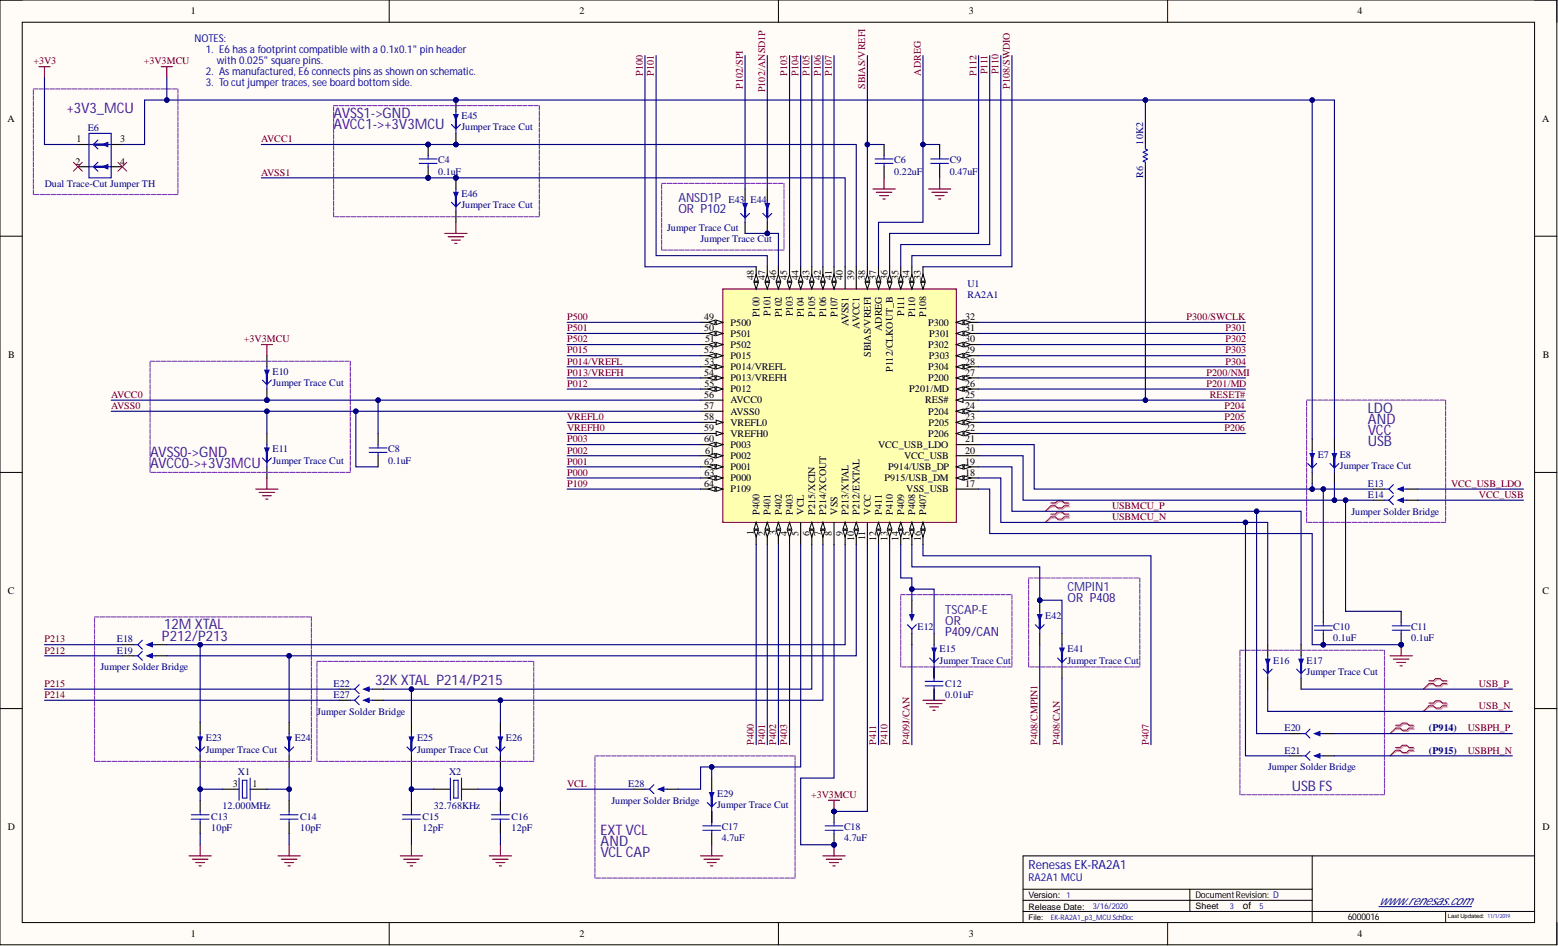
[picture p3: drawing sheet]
<svg xmlns="http://www.w3.org/2000/svg" width="356mm" height="216mm" viewBox="0 0 356 216" stroke-linecap="round" stroke-linejoin="round" font-family="sans-serif">
<defs><g id="words">
<g font-size="3.3" fill="#48128a">
<text x="15.2" y="25.7">+3V3_MCU</text>
<text x="76.1" y="27">AVSS1-&gt;GND</text>
<text x="76.1" y="29.5">AVCC1-&gt;+3V3MCU</text>
<text x="312.2" y="94.2">LDO</text>
<text x="312.2" y="96.7">AND</text>
<text x="312.2" y="99.3">VCC</text>
<text x="312.2" y="101.8">USB</text>
<text x="34.3" y="104.3">AVSS0-&gt;GND</text>
<text x="34.3" y="106.9">AVCC0-&gt;+3V3MCU</text>
<text x="37.5" y="143.7">12M XTAL</text>
<text x="37" y="146.2">P212/P213</text>
<text x="85.6" y="156.4">32K XTAL P214/P215</text>
<text x="294.8" y="180.5">USB FS</text>
<text x="137.1" y="190.6">EXT VCL</text>
<text x="137.1" y="193.1">AND</text>
<text x="137.1" y="195.7">VCL CAP</text>
</g>
<g font-size="2.9" fill="#421c8b">
<text x="154.8" y="46.2">ANSD1P</text>
<text x="243.7" y="135">CMPIN1</text>
<text x="215.7" y="140">TSCAP-E</text>
</g>
<g font-size="2.9" fill="#48128a">
<text x="154.8" y="48.7">OR P102</text>
<text x="243.7" y="137.5">OR P408</text>
<text x="215.7" y="142.6">OR</text>
</g>
<text font-size="2.9" fill="#33008e" x="215.7" y="145.1">P409/CAN</text>
<text font-size="2.9" fill="#00f" x="234.8" y="198.4">Renesas EK-RA2A1</text>
<text font-size="2.9" fill="#000080" x="314.7" y="206.6">www.renesas.com</text>
<g font-size="2.5" fill="#0000bf">
<text x="44.4" y="9.5">NOTES:</text>
<text x="47" y="12">1. E6 has a footprint compatible with a 0.1x0.1&quot; pin header</text>
<text x="47" y="17.1">2. As manufactured, E6 connects pins as shown on schematic.</text>
<text x="49.5" y="14.5">with 0.025&quot; square pins.</text>
<text x="47" y="19.6">3. To cut jumper traces, see board bottom side.</text>
</g>
<text font-size="2.5" fill="#00f" x="234.8" y="201">RA2A1 MCU</text>
<g font-size="2.3">
<text x="43.6" y="3.3">1</text>
<text x="132.2" y="3.3">2</text>
<text x="221.2" y="3.3">3</text>
<text x="309.8" y="3.3">4</text>
<text x="1.7" y="27.7">A</text>
<text x="352" y="27.7">A</text>
<text x="17.4" y="32.5">1</text>
<text x="27.4" y="32.5">3</text>
<text x="17.3" y="37.5">2</text>
<text x="27.4" y="37.5">4</text>
<text x="172.1" y="63.9" transform="rotate(-90 172.1 63.9)">48</text>
<text x="174.6" y="63.9" transform="rotate(-90 174.6 63.9)">47</text>
<text x="177.2" y="63.9" transform="rotate(-90 177.2 63.9)">46</text>
<text x="179.7" y="63.9" transform="rotate(-90 179.7 63.9)">45</text>
<text x="182.2" y="63.9" transform="rotate(-90 182.2 63.9)">44</text>
<text x="184.8" y="63.9" transform="rotate(-90 184.8 63.9)">43</text>
<text x="187.3" y="63.9" transform="rotate(-90 187.3 63.9)">42</text>
<text x="189.9" y="63.9" transform="rotate(-90 189.9 63.9)">41</text>
<text x="192.4" y="63.9" transform="rotate(-90 192.4 63.9)">40</text>
<text x="194.9" y="63.9" transform="rotate(-90 194.9 63.9)">39</text>
<text x="197.5" y="63.9" transform="rotate(-90 197.5 63.9)">38</text>
<text x="200" y="63.9" transform="rotate(-90 200 63.9)">37</text>
<text x="202.5" y="63.9" transform="rotate(-90 202.5 63.9)">36</text>
<text x="205.1" y="63.9" transform="rotate(-90 205.1 63.9)">35</text>
<text x="207.6" y="63.9" transform="rotate(-90 207.6 63.9)">34</text>
<text x="210.2" y="63.9" transform="rotate(-90 210.2 63.9)">33</text>
<text x="160.7" y="73.1">49</text>
<text x="160.7" y="75.6">50</text>
<text x="166.8" y="74.3">P500</text>
<text x="166.8" y="76.9">P501</text>
<text x="173.4" y="72.4" transform="rotate(-90 173.4 72.4)">P100</text>
<text x="175.9" y="72.1" transform="rotate(-90 175.9 72.1)">P101</text>
<text x="178.4" y="72.4" transform="rotate(-90 178.4 72.4)">P102</text>
<text x="181" y="72.2" transform="rotate(-90 181 72.2)">P103</text>
<text x="183.5" y="72.4" transform="rotate(-90 183.5 72.4)">P104</text>
<text x="186" y="72.3" transform="rotate(-90 186 72.3)">P105</text>
<text x="188.6" y="72.4" transform="rotate(-90 188.6 72.4)">P106</text>
<text x="191.1" y="72.3" transform="rotate(-90 191.1 72.3)">P107</text>
<text x="193.7" y="74.4" transform="rotate(-90 193.7 74.4)">AVSS1</text>
<text x="196.2" y="75" transform="rotate(-90 196.2 75)">AVCC1</text>
<text x="201.3" y="75.6" transform="rotate(-90 201.3 75.6)">ADREG</text>
<text x="206.3" y="72.1" transform="rotate(-90 206.3 72.1)">P111</text>
<text x="208.9" y="72.4" transform="rotate(-90 208.9 72.4)">P110</text>
<text x="211.4" y="72.3" transform="rotate(-90 211.4 72.3)">P108</text>
<text x="211.8" y="74.3">P300</text>
<text x="212.1" y="76.9">P301</text>
<text x="220.3" y="75.6">31</text>
<text x="220.3" y="73.1">32</text>
<text x="1.9" y="81.6">B</text>
<text x="160.7" y="80.7">52</text>
<text x="160.8" y="83.2">53</text>
<text x="160.9" y="78.1">51</text>
<text x="166.8" y="79.4">P502</text>
<text x="166.8" y="81.9">P015</text>
<text x="198.7" y="81.4" transform="rotate(-90 198.7 81.4)">SBIAS/VREFI</text>
<text x="211.8" y="79.4">P302</text>
<text x="212" y="81.9">P303</text>
<text x="220.3" y="83.2">28</text>
<text x="220.3" y="80.7">29</text>
<text x="220.3" y="78.1">30</text>
<text x="352.1" y="81.6">B</text>
<text x="160.7" y="85.7">54</text>
<text x="160.8" y="88.3">55</text>
<text x="166.8" y="84.5">P014/VREFL</text>
<text x="166.8" y="87">P013/VREFH</text>
<text x="166.8" y="89.5">P012</text>
<text x="203.8" y="84.9" transform="rotate(-90 203.8 84.9)">P112/CLKOUT_B</text>
<text x="207.5" y="89.5">P201/MD</text>
<text x="211.8" y="87">P200</text>
<text x="211.8" y="84.5">P304</text>
<text x="220.3" y="88.3">26</text>
<text x="220.3" y="85.7">27</text>
<text x="160.7" y="90.8">56</text>
<text x="160.7" y="93.4">57</text>
<text x="160.7" y="95.9">58</text>
<text x="166.8" y="92.1">AVCC0</text>
<text x="166.8" y="94.6">AVSS0</text>
<text x="211.2" y="92.1">RES#</text>
<text x="211.8" y="94.6">P204</text>
<text x="220.3" y="95.9">23</text>
<text x="220.3" y="93.4">24</text>
<text x="220.3" y="90.8">25</text>
<text x="160.7" y="98.4">59</text>
<text x="160.7" y="101">60</text>
<text x="166.8" y="97.2">VREFL0</text>
<text x="166.8" y="99.7">VREFH0</text>
<text x="211.8" y="99.7">P206</text>
<text x="211.9" y="97.2">P205</text>
<text x="220.3" y="98.4">22</text>
<text x="220.3" y="101">21</text>
<text x="160.7" y="106">62</text>
<text x="160.9" y="103.5">61</text>
<text x="166.8" y="102.2">P003</text>
<text x="166.8" y="104.8">P002</text>
<text x="166.8" y="107.3">P001</text>
<text x="200.4" y="102.2">VCC_USB_LDO</text>
<text x="202.7" y="107.3">P914/USB_DP</text>
<text x="206.3" y="104.8">VCC_USB</text>
<text x="220.3" y="106">19</text>
<text x="220.3" y="103.5">20</text>
<text x="160.7" y="111.1">64</text>
<text x="160.8" y="108.6">63</text>
<text x="166.8" y="109.8">P000</text>
<text x="166.8" y="112.4">P109</text>
<text x="201.9" y="109.8">P915/USB_DM</text>
<text x="206.9" y="112.4">VSS_USB</text>
<text x="220.3" y="111.1">17</text>
<text x="220.3" y="108.6">18</text>
<text x="173.4" y="117.5" transform="rotate(-90 173.4 117.5)">P400</text>
<text x="175.9" y="117.5" transform="rotate(-90 175.9 117.5)">P401</text>
<text x="178.4" y="117.5" transform="rotate(-90 178.4 117.5)">P402</text>
<text x="181" y="117.5" transform="rotate(-90 181 117.5)">P403</text>
<text x="183.5" y="117.5" transform="rotate(-90 183.5 117.5)">VCL</text>
<text x="186" y="117.5" transform="rotate(-90 186 117.5)">P215/XCIN</text>
<text x="188.6" y="117.5" transform="rotate(-90 188.6 117.5)">P214/XCOUT</text>
<text x="191.1" y="117.5" transform="rotate(-90 191.1 117.5)">VSS</text>
<text x="193.7" y="117.5" transform="rotate(-90 193.7 117.5)">P213/XTAL</text>
<text x="196.2" y="117.5" transform="rotate(-90 196.2 117.5)">P212/EXTAL</text>
<text x="198.7" y="117.5" transform="rotate(-90 198.7 117.5)">VCC</text>
<text x="201.3" y="117.5" transform="rotate(-90 201.3 117.5)">P411</text>
<text x="203.8" y="117.5" transform="rotate(-90 203.8 117.5)">P410</text>
<text x="206.3" y="117.5" transform="rotate(-90 206.3 117.5)">P409</text>
<text x="208.9" y="117.5" transform="rotate(-90 208.9 117.5)">P408</text>
<text x="211.4" y="117.5" transform="rotate(-90 211.4 117.5)">P407</text>
<text x="172.1" y="122.1" transform="rotate(-90 172.1 122.1)">1</text>
<text x="174.6" y="122.3" transform="rotate(-90 174.6 122.3)">2</text>
<text x="177.2" y="122.2" transform="rotate(-90 177.2 122.2)">3</text>
<text x="179.7" y="122.4" transform="rotate(-90 179.7 122.4)">4</text>
<text x="182.2" y="122.3" transform="rotate(-90 182.2 122.3)">5</text>
<text x="184.8" y="122.3" transform="rotate(-90 184.8 122.3)">6</text>
<text x="187.3" y="122.3" transform="rotate(-90 187.3 122.3)">7</text>
<text x="189.9" y="122.3" transform="rotate(-90 189.9 122.3)">8</text>
<text x="192.4" y="122.3" transform="rotate(-90 192.4 122.3)">9</text>
<text x="194.9" y="123.5" transform="rotate(-90 194.9 123.5)">10</text>
<text x="197.5" y="123.3" transform="rotate(-90 197.5 123.3)">11</text>
<text x="200" y="123.5" transform="rotate(-90 200 123.5)">12</text>
<text x="202.5" y="123.4" transform="rotate(-90 202.5 123.4)">13</text>
<text x="205.1" y="123.5" transform="rotate(-90 205.1 123.5)">14</text>
<text x="207.6" y="123.4" transform="rotate(-90 207.6 123.4)">15</text>
<text x="210.2" y="123.5" transform="rotate(-90 210.2 123.5)">16</text>
<text x="1.8" y="135.5">C</text>
<text x="352" y="135.5">C</text>
<text x="53.1" y="179.6">3</text>
<text x="57.6" y="179.6">1</text>
<text x="1.8" y="189.4">D</text>
<text x="352" y="189.4">D</text>
<text x="283.7" y="207.5">of</text>
<text x="43.6" y="213.9">1</text>
<text x="132.2" y="213.9">2</text>
<text x="221.2" y="213.9">3</text>
<text x="309.8" y="213.9">4</text>
</g>
<g font-size="2.3" fill="#800000">
<text x="7.6" y="14.7">+3V3</text>
<text x="32.8" y="14.7">+3V3MCU</text>
<text x="146.7" y="17.3" transform="rotate(-90 146.7 17.3)">P100</text>
<text x="149.2" y="17.3" transform="rotate(-90 149.2 17.3)">P101</text>
<text x="179.7" y="17.3" transform="rotate(-90 179.7 17.3)">P103</text>
<text x="182.2" y="17.3" transform="rotate(-90 182.2 17.3)">P104</text>
<text x="184.8" y="17.3" transform="rotate(-90 184.8 17.3)">P105</text>
<text x="187.3" y="17.3" transform="rotate(-90 187.3 17.3)">P106</text>
<text x="189.9" y="17.3" transform="rotate(-90 189.9 17.3)">P107</text>
<text x="210.2" y="17.3" transform="rotate(-90 210.2 17.3)">ADREG</text>
<text x="222.8" y="17.3" transform="rotate(-90 222.8 17.3)">P112</text>
<text x="225.4" y="17" transform="rotate(-90 225.4 17)">P111</text>
<text x="227.9" y="17" transform="rotate(-90 227.9 17)">P110</text>
<text x="169.5" y="20.3" transform="rotate(-90 169.5 20.3)">P102/SPI</text>
<text x="174.6" y="21.1" transform="rotate(-90 174.6 21.1)">P102/ANSD1P</text>
<text x="197.5" y="20.3" transform="rotate(-90 197.5 20.3)">SBIAS/VREFI</text>
<text x="230.5" y="20.3" transform="rotate(-90 230.5 20.3)">P108/SWDIO</text>
<text x="59.6" y="32.5">AVCC1</text>
<text x="59.6" y="40.1">AVSS1</text>
<text x="129.4" y="73.1">P500</text>
<text x="129.4" y="75.6">P501</text>
<text x="270.8" y="73.1">P300/SWCLK</text>
<text x="279.7" y="75.6">P301</text>
<text x="55.7" y="78.1">+3V3MCU</text>
<text x="129.4" y="78.1">P502</text>
<text x="129.4" y="83.2">P014/VREFL</text>
<text x="129.4" y="80.7">P015</text>
<text x="279.7" y="83.2">P304</text>
<text x="279.7" y="78.1">P302</text>
<text x="279.7" y="80.7">P303</text>
<text x="129.4" y="88.3">P012</text>
<text x="129.4" y="85.7">P013/VREFH</text>
<text x="275.4" y="88.3">P201/MD</text>
<text x="275.4" y="85.7">P200/NMI</text>
<text x="25.4" y="90.8">AVCC0</text>
<text x="25.4" y="93.4">AVSS0</text>
<text x="129.4" y="95.9">VREFL0</text>
<text x="276.1" y="90.8">RESET#</text>
<text x="279.4" y="93.4">P204</text>
<text x="279.4" y="95.9">P205</text>
<text x="129.4" y="101">P003</text>
<text x="129.4" y="98.4">VREFH0</text>
<text x="279.4" y="98.4">P206</text>
<text x="129.4" y="106">P001</text>
<text x="129.4" y="103.5">P002</text>
<text x="129.4" y="108.6">P000</text>
<text x="129.4" y="111.1">P109</text>
<text x="331.2" y="111.1">VCC_USB_LDO</text>
<text x="337.6" y="113.6">VCC_USB</text>
<text x="253.8" y="116.2">USBMCU_P</text>
<text x="253.8" y="118.7">USBMCU_N</text>
<text x="10.2" y="149.2">P212</text>
<text x="10.2" y="146.6">P213</text>
<text x="10.2" y="159.3">P214</text>
<text x="10.2" y="156.8">P215</text>
<text x="337.6" y="156.8">USB_P</text>
<text x="337.6" y="161.8">USB_N</text>
<text x="335" y="166.9">USBPH_P</text>
<text x="172.1" y="170" transform="rotate(-90 172.1 170)">P400</text>
<text x="174.6" y="170" transform="rotate(-90 174.6 170)">P401</text>
<text x="177.2" y="170" transform="rotate(-90 177.2 170)">P402</text>
<text x="179.7" y="170" transform="rotate(-90 179.7 170)">P403</text>
<text x="200" y="170" transform="rotate(-90 200 170)">P411</text>
<text x="202.5" y="170" transform="rotate(-90 202.5 170)">P410</text>
<text x="207.6" y="170" transform="rotate(-90 207.6 170)">P409J/CAN</text>
<text x="236.8" y="170" transform="rotate(-90 236.8 170)">P408/CMPIN1</text>
<text x="241.9" y="170" transform="rotate(-90 241.9 170)">P408/CAN</text>
<text x="262.2" y="170" transform="rotate(-90 262.2 170)">P407</text>
<text x="335" y="172">USBPH_N</text>
<text x="129.4" y="179.6">VCL</text>
<text x="185.1" y="182.1">+3V3MCU</text>
</g>
<g font-size="2.3" fill="#000080">
<text x="20.1" y="29.9">E6</text>
<text x="105.3" y="27.1">E45</text>
<text x="105.3" y="29.7">Jumper Trace Cut</text>
<text x="260.9" y="33" transform="rotate(-90 260.9 33)">10K2</text>
<text x="100" y="39.8">0.1uF</text>
<text x="100" y="37.3">C4</text>
<text x="204.1" y="39.8">0.22uF</text>
<text x="204.1" y="37.3">C6</text>
<text x="216.8" y="39.8">0.47uF</text>
<text x="216.8" y="37.3">C9</text>
<text x="260.9" y="40.6" transform="rotate(-90 260.9 40.6)">R6</text>
<text x="10.2" y="42.6">Dual Trace-Cut Jumper TH</text>
<text x="105.3" y="44.9">E46</text>
<text x="105.3" y="47.4">Jumper Trace Cut</text>
<text x="166.2" y="46.4">E43 E44</text>
<text x="152.3" y="52.8">Jumper Trace Cut</text>
<text x="159.9" y="55.3">Jumper Trace Cut</text>
<text x="220.8" y="65.4">U1</text>
<text x="220.8" y="68">RA2A1</text>
<text x="62.2" y="85.5">E10</text>
<text x="62.2" y="88">Jumper Trace Cut</text>
<text x="62.2" y="103.2">E11</text>
<text x="62.2" y="105.8">Jumper Trace Cut</text>
<text x="88.6" y="105.8">0.1uF</text>
<text x="88.6" y="103.2">C8</text>
<text x="300.8" y="104.5">E7</text>
<text x="305.8" y="104.5">E8</text>
<text x="305.8" y="107.1">Jumper Trace Cut</text>
<text x="312.2" y="111.1">E13</text>
<text x="312.2" y="113.6">E14</text>
<text x="308.5" y="117.5">Jumper Solder Bridge</text>
<text x="209.4" y="143.8">E12</text>
<text x="238.6" y="141.3">E42</text>
<text x="304.3" y="143.8">C10</text>
<text x="322.1" y="143.8">C11</text>
<text x="26.7" y="146.6">E18</text>
<text x="26.7" y="149.2">E19</text>
<text x="214.5" y="148.9">E15</text>
<text x="243.7" y="148.9">E41</text>
<text x="304.3" y="146.4">0.1uF</text>
<text x="322.1" y="146.4">0.1uF</text>
<text x="22.9" y="153">Jumper Solder Bridge</text>
<text x="214.5" y="151.4">Jumper Trace Cut</text>
<text x="243.7" y="151.4">Jumper Trace Cut</text>
<text x="290.6" y="151.4">E16</text>
<text x="298.2" y="151.4">E17</text>
<text x="298.2" y="154">Jumper Trace Cut</text>
<text x="76.1" y="156.8">E22</text>
<text x="76.1" y="159.3">E27</text>
<text x="215.7" y="159.3">0.01uF</text>
<text x="215.7" y="156.8">C12</text>
<text x="72.4" y="163.1">Jumper Solder Bridge</text>
<text x="293.2" y="166.9">E20</text>
<text x="326.1" y="166.9">(P914)</text>
<text x="47" y="169.2">E23</text>
<text x="47" y="171.7">Jumper Trace Cut</text>
<text x="67.3" y="169.2">E24</text>
<text x="95.2" y="169.2">E25</text>
<text x="95.2" y="171.7">Jumper Trace Cut</text>
<text x="115.5" y="169.2">E26</text>
<text x="293.2" y="172">E21</text>
<text x="326.1" y="172">(P915)</text>
<text x="54.3" y="176.8">X1</text>
<text x="102.5" y="176.8">X2</text>
<text x="143.4" y="179.6">E28</text>
<text x="289.4" y="175.8">Jumper Solder Bridge</text>
<text x="50.8" y="184.7">12.000MHz</text>
<text x="99" y="184.7">32.768KHz</text>
<text x="139.6" y="183.4">Jumper Solder Bridge</text>
<text x="163.7" y="181.9">E29</text>
<text x="163.7" y="184.4">Jumper Trace Cut</text>
<text x="48.2" y="189.8">10pF</text>
<text x="48.2" y="187.2">C13</text>
<text x="68.5" y="189.8">10pF</text>
<text x="68.5" y="187.2">C14</text>
<text x="96.4" y="189.8">12pF</text>
<text x="96.4" y="187.2">C15</text>
<text x="116.8" y="189.8">12pF</text>
<text x="116.8" y="187.2">C16</text>
<text x="164.7" y="189.5">C17</text>
<text x="192.6" y="189.5">C18</text>
<text x="164.7" y="192">4.7uF</text>
<text x="192.6" y="192">4.7uF</text>
</g>
<g font-size="2.1">
<text x="272.8" y="204.9">DocumentRevision: D</text>
<text x="307.6" y="210">6000016</text>
</g>
<g font-size="2">
<text x="234.8" y="205.1">Version:</text>
<text x="234.8" y="207.6">Release Date:</text>
<text x="272.8" y="207.4">Sheet</text>
</g>
<g font-size="1.9" fill="#00f">
<text x="243.4" y="205">1</text>
<text x="249.4" y="207.5">3/16/2020</text>
<text x="280.7" y="207.4">3</text>
<text x="287.5" y="207.4">5</text>
</g>
<text font-size="1.8" x="234.8" y="209.9">File:</text>
<text font-size="1.7" fill="#00f" x="239.9" y="209.9">EK-RA2A1_p3_MCU.SchDoc</text>
<text font-size="1.4" x="330.5" y="209.6">Last Updated: 11/1/2019</text>
</g></defs>
<path d="M0 0h355.3v215.6h-355.3z" fill-rule="evenodd" fill="#fffcf8"/>
<path d="M0 0h355.3v215.6h-355.3z" fill="none" stroke="#000" stroke-width=".23"/>
<path d="M5.1 5.1h345.2v205.5h-345.2z" fill-rule="evenodd" fill="#fffcf8"/>
<g fill="none" stroke="#000" stroke-width=".23">
<path d="M0 0h5.1M5.1 5.1h345.2v205.5h-345.2zM88.8 0v5.1M177.7 0v5.1M266.5 0v5.1M350.3 0h5v5.1M0 53.9h5.1M350.3 53.9h5M0 107.8h5.1M350.3 107.8h5M0 161.7h5.1M350.3 161.7h5"/>
<path d="M299.5 195.3v15.3M350.3 195.3h-116.8v15.3M88.8 210.6v5M177.7 210.6v5M233.5 202.9h66M233.5 208h116.8M233.5 205.5h66M266.5 210.6v5M271.6 202.9v5.1M330 208v2.6M355.3 210.6v5"/>
</g>
<path d="M314.7 206.9h21.2" fill="none" stroke="#000080" stroke-width=".23"/>
<path d="M93.9 182.6v2.6M93.9 187.7v2.6M99 180.1h3.8M105.3 180.1h3.8M114.2 182.6v2.6M114.2 187.7v2.6M162.4 185.2v2.5M162.4 190.3v2.5" fill="none" stroke="#000" stroke-width=".25"/>
<g fill="none" stroke="#00f" stroke-width=".25">
<path d="M102.8 177.6v5M103.6 178.1h1v4h-1zM105.3 177.6v5M91.9 185.9h4M91.9 187h4M93.9 185.2v.7M93.9 187v.7M112.2 185.9h4M112.2 187h4M114.2 185.2v.7M114.2 187v.7M160.4 189.5h4.1"/>
<path d="M160.4 188.5h4.1M162.4 187.7v.8M162.4 189.5v.8"/>
</g>
<g fill="none" stroke="#800000" stroke-width=".25">
<path d="M43.1 195.3h5.1M43.9 196.1h3.6M44.7 196.9h2M45.4 197.6h.5M45.7 192.8v2.5M63.5 195.3h5M64.2 196.1h3.6M65 196.9h2M65.7 197.6h.5M66 192.8v2.5M91.4 195.3h5M92.1 196.1h3.6"/>
<path d="M92.9 196.9h2M93.7 197.6h.5M93.9 192.8v2.5M111.7 195.3h5.1M112.4 196.1h3.6M113.2 196.9h2M114 197.6h.5M114.2 192.8v2.5M159.9 195.3h5.1M160.7 196.1h3.5M161.4 196.9h2.1M162.2 197.6h.5"/>
<path d="M162.4 192.8v2.5"/>
</g>
<circle cx="319.8" cy="147.1" r=".51" fill="#000080"/>
<circle cx="319.8" cy="147.1" r=".51" fill="none" stroke="#000080" stroke-width=".23"/>
<path d="M319.8 139.5v2.6M319.8 144.6v2.5" fill="none" stroke="#000" stroke-width=".25"/>
<circle cx="319.8" cy="147.1" r=".51" fill="#000080"/>
<circle cx="319.8" cy="147.1" r=".51" fill="none" stroke="#000080" stroke-width=".23"/>
<path d="M317.8 143.8h4M317.8 142.8h4M319.8 142.1v.7M319.8 143.8v.8" fill="none" stroke="#00f" stroke-width=".25"/>
<path d="M317.3 149.7h5M318 150.4h3.6M318.8 151.2h2M319.5 152h.6M319.8 147.1v2.6" fill="none" stroke="#800000" stroke-width=".25"/>
<circle cx="319.8" cy="147.1" r=".51" fill="#000080"/>
<circle cx="319.8" cy="147.1" r=".51" fill="none" stroke="#000080" stroke-width=".23"/>
<path d="M58.4 111.6h5.1M59.1 112.4h3.6M59.9 113.1h2M60.7 113.9h.5M60.9 109.1v2.5M187.8 195.3h5.1M188.6 196.1h3.5M189.3 196.9h2.1M190.1 197.6h.5M190.4 192.8v2.5" fill="none" stroke="#800000" stroke-width=".25"/>
<circle cx="190.4" cy="192.8" r=".51" fill="#000080"/>
<circle cx="190.4" cy="192.8" r=".51" fill="none" stroke="#000080" stroke-width=".23"/>
<path d="M213.2 152.2v2.5M213.2 157.3v2.5M45.7 182.6v2.6M45.7 187.7v2.6M50.8 180.1h3.8M57.1 180.1h3.8M66 182.6v2.6M66 187.7v2.6" fill="none" stroke="#000" stroke-width=".25"/>
<g fill="none" stroke="#00f" stroke-width=".25">
<path d="M211.2 155.5h4M211.2 156.5h4M213.2 154.7v.8M213.2 156.5v.8M54.6 177.6v5M55.3 178.1h1v4h-1zM57.1 177.6v5M43.7 185.9h4M43.7 187h4M45.7 185.2v.7M45.7 187v.7M64 185.9h4"/>
<path d="M64 187h4M66 185.2v.7M66 187v.7"/>
</g>
<path d="M210.7 159.8h5M213.2 157.3v2.5M211.4 160.6h3.6M212.2 161.3h2M212.9 162.1h.6" fill="none" stroke="#800000" stroke-width=".25"/>
<circle cx="190.4" cy="185.2" r=".51" fill="#000080"/>
<circle cx="190.4" cy="185.2" r=".51" fill="none" stroke="#000080" stroke-width=".23"/>
<circle cx="190.4" cy="192.8" r=".51" fill="#000080"/>
<circle cx="190.4" cy="192.8" r=".51" fill="none" stroke="#000080" stroke-width=".23"/>
<path d="M190.4 185.2v2.5" fill="none" stroke="#000" stroke-width=".25"/>
<circle cx="190.4" cy="185.2" r=".51" fill="#000080"/>
<circle cx="190.4" cy="185.2" r=".51" fill="none" stroke="#000080" stroke-width=".23"/>
<path d="M190.4 190.3v2.5" fill="none" stroke="#000" stroke-width=".25"/>
<circle cx="190.4" cy="192.8" r=".51" fill="#000080"/>
<circle cx="190.4" cy="192.8" r=".51" fill="none" stroke="#000080" stroke-width=".23"/>
<path d="M84.3 103.2h4M84.3 102.2h4M86.3 101.5v.7M86.3 103.2v.8M188.3 189.5h4.1M188.3 188.5h4.1M190.4 187.7v.8M190.4 189.5v.8" fill="none" stroke="#00f" stroke-width=".25"/>
<path d="M86.3 98.9v2.6M86.3 104v2.5M114.2 164.9v2.5M114.2 172.5v2.5" fill="none" stroke="#000" stroke-width=".25"/>
<path d="M8.9 15.2h2.5M10.2 15.2v2.6M36.8 15.2h2.5M38.1 15.2v2.6" fill="none" stroke="#800000" stroke-width=".25"/>
<path d="M113.7 168.2h1l-.5 1.3z" fill="#0000bf"/>
<path d="M113.7 168.2h1l-.5 1.3zM114.1 169.1h.2v2.3h-.2z" fill="none" stroke="#0000bf" stroke-width=".23"/>
<path d="M113.2 170.5l1 1M114.2 167.4v1M114.2 171.5v1M115.2 170.5l-1 1" fill="none" stroke="#0000bf" stroke-width=".25"/>
<path d="M114.2 169.1v2.3" fill="none" stroke="#009cca" stroke-width=".25"/>
<path d="M93.9 164.9v2.5M93.9 172.5v2.5" fill="none" stroke="#000" stroke-width=".25"/>
<path d="M93.4 168.2h1l-.5 1.3z" fill="#0000bf"/>
<path d="M93.4 168.2h1l-.5 1.3zM93.8 169.1h.2v2.3h-.2z" fill="none" stroke="#0000bf" stroke-width=".23"/>
<path d="M92.9 170.5l1 1M93.9 167.4v1M93.9 171.5v1M94.9 170.5l-1 1" fill="none" stroke="#0000bf" stroke-width=".25"/>
<path d="M93.9 169.1v2.3" fill="none" stroke="#009cca" stroke-width=".25"/>
<path d="M66 164.9v2.5M66 172.5v2.5" fill="none" stroke="#000" stroke-width=".25"/>
<path d="M65.5 168.2h1l-.5 1.3z" fill="#0000bf"/>
<path d="M65.5 168.2h1l-.5 1.3zM65.9 169.1h.2v2.3h-.2z" fill="none" stroke="#0000bf" stroke-width=".23"/>
<path d="M65 170.5l1 1M66 167.4v1M66 171.5v1M67 170.5l-1 1" fill="none" stroke="#0000bf" stroke-width=".25"/>
<path d="M66 169.1v2.3" fill="none" stroke="#009cca" stroke-width=".25"/>
<path d="M45.7 164.9v2.5M45.7 172.5v2.5" fill="none" stroke="#000" stroke-width=".25"/>
<path d="M45.2 168.2h1l-.5 1.3z" fill="#0000bf"/>
<path d="M45.2 168.2h1l-.5 1.3zM45.6 169.1h.2v2.3h-.2z" fill="none" stroke="#0000bf" stroke-width=".23"/>
<path d="M44.7 170.5l1 1M45.7 167.4v1M45.7 171.5v1M46.7 170.5l-1 1" fill="none" stroke="#0000bf" stroke-width=".25"/>
<path d="M45.7 169.1v2.3" fill="none" stroke="#009cca" stroke-width=".25"/>
<path d="M27.9 147.1h2.6M35.5 147.1h2.6" fill="none" stroke="#000" stroke-width=".25"/>
<path d="M33.5 147.1l1.3-.5v1z" fill="#0000bf"/>
<path d="M33.5 147.1l1.3-.5v1z" fill="none" stroke="#0000bf" stroke-width=".23"/>
<path d="M30.5 147.1h1M31.5 147.1l1 1M32.5 146.1l-1 1M34.5 147.1h1" fill="none" stroke="#0000bf" stroke-width=".25"/>
<path d="M27.9 149.7h2.6M35.5 149.7h2.6" fill="none" stroke="#000" stroke-width=".25"/>
<path d="M33.5 149.7l1.3-.5v1z" fill="#0000bf"/>
<path d="M33.5 149.7l1.3-.5v1z" fill="none" stroke="#0000bf" stroke-width=".23"/>
<path d="M30.5 149.7h1M31.5 149.7l1 1M32.5 148.7l-1 1M34.5 149.7h1" fill="none" stroke="#0000bf" stroke-width=".25"/>
<path d="M77.4 157.3h2.6M85 157.3h2.6" fill="none" stroke="#000" stroke-width=".25"/>
<path d="M83 157.3l1.3-.5v1z" fill="#0000bf"/>
<path d="M83 157.3l1.3-.5v1z" fill="none" stroke="#0000bf" stroke-width=".23"/>
<path d="M80 157.3h1M81 157.3l1 1M82 156.3l-1 1M84 157.3h1" fill="none" stroke="#0000bf" stroke-width=".25"/>
<path d="M77.4 159.8h2.6M85 159.8h2.6" fill="none" stroke="#000" stroke-width=".25"/>
<path d="M83 159.8l1.3-.5v1z" fill="#0000bf"/>
<path d="M83 159.8l1.3-.5v1z" fill="none" stroke="#0000bf" stroke-width=".23"/>
<path d="M80 159.8h1M81 159.8l1 1M82 158.8l-1 1M84 159.8h1" fill="none" stroke="#0000bf" stroke-width=".25"/>
<path d="M162.4 177.6v2.5M162.4 185.2v2.5" fill="none" stroke="#000" stroke-width=".25"/>
<path d="M161.9 180.9h1l-.5 1.2z" fill="#0000bf"/>
<path d="M161.9 180.9h1l-.5 1.2zM162.3 181.8h.3v2.2h-.3z" fill="none" stroke="#0000bf" stroke-width=".23"/>
<path d="M161.4 183.2l1 1M162.4 180.1v1M162.4 184.2v1M163.5 183.2l-1.1 1" fill="none" stroke="#0000bf" stroke-width=".25"/>
<path d="M162.4 181.8v2.2" fill="none" stroke="#009cca" stroke-width=".25"/>
<path d="M144.7 180.1h2.5M152.3 180.1h2.5" fill="none" stroke="#000" stroke-width=".25"/>
<path d="M150.3 180.1l1.2-.5v1z" fill="#0000bf"/>
<path d="M150.3 180.1l1.2-.5v1z" fill="none" stroke="#0000bf" stroke-width=".23"/>
<path d="M149.2 179.1l-1 1M147.2 180.1h1M148.2 180.1l1 1M151.3 180.1h1" fill="none" stroke="#0000bf" stroke-width=".25"/>
<path d="M313.5 111.6h2.5M321.1 111.6h2.5" fill="none" stroke="#000" stroke-width=".25"/>
<path d="M319 111.6l1.3-.5v1z" fill="#0000bf"/>
<path d="M319 111.6l1.3-.5v1z" fill="none" stroke="#0000bf" stroke-width=".23"/>
<path d="M316 111.6h1M317 111.6l1 1M318 110.6l-1 1M320.1 111.6h1" fill="none" stroke="#0000bf" stroke-width=".25"/>
<path d="M313.5 114.2h2.5M321.1 114.2h2.5" fill="none" stroke="#000" stroke-width=".25"/>
<path d="M319 114.2l1.3-.6v1.1z" fill="#0000bf"/>
<path d="M319 114.2l1.3-.6v1.1z" fill="none" stroke="#0000bf" stroke-width=".23"/>
<path d="M316 114.2h1M317 114.2l1 1M318 113.1l-1 1.1M320.1 114.2h1" fill="none" stroke="#0000bf" stroke-width=".25"/>
<path d="M213.2 144.6v2.5M213.2 152.2v2.5" fill="none" stroke="#000" stroke-width=".25"/>
<path d="M212.7 147.9h1l-.5 1.3z" fill="#0000bf"/>
<path d="M212.7 147.9h1l-.5 1.3zM213.1 148.8h.2v2.3h-.2z" fill="none" stroke="#0000bf" stroke-width=".23"/>
<path d="M212.2 150.2l1 1M213.2 147.1v1M213.2 151.2v1M214.2 150.2l-1 1" fill="none" stroke="#0000bf" stroke-width=".25"/>
<path d="M213.2 148.8v2.3" fill="none" stroke="#009cca" stroke-width=".25"/>
<path d="M208.1 137v2.5M208.1 144.6v2.5" fill="none" stroke="#000" stroke-width=".25"/>
<path d="M207.6 140.3h1l-.5 1.3z" fill="#0000bf"/>
<path d="M207.6 140.3h1l-.5 1.3z" fill="none" stroke="#0000bf" stroke-width=".23"/>
<path d="M208.1 139.5v1M207.1 142.6l1 1M208.1 143.6v1M209.1 142.6l-1 1" fill="none" stroke="#0000bf" stroke-width=".25"/>
<path d="M299.5 100.2v2.5M299.5 107.8v2.6" fill="none" stroke="#000" stroke-width=".25"/>
<path d="M299 103.5h1l-.5 1.3z" fill="#0000bf"/>
<path d="M299 103.5h1l-.5 1.3zM299.4 104.4h.2v2.3h-.2z" fill="none" stroke="#0000bf" stroke-width=".23"/>
<path d="M298.5 105.8l1 1M299.5 102.7v1.1M299.5 106.8v1M300.5 105.8l-1 1" fill="none" stroke="#0000bf" stroke-width=".25"/>
<path d="M299.5 104.4v2.3" fill="none" stroke="#009cca" stroke-width=".25"/>
<path d="M304.6 100.2v2.5M304.6 107.8v2.6" fill="none" stroke="#000" stroke-width=".25"/>
<path d="M304.1 103.5h1l-.5 1.3z" fill="#0000bf"/>
<path d="M304.1 103.5h1l-.5 1.3zM304.4 104.4h.3v2.3h-.3z" fill="none" stroke="#0000bf" stroke-width=".23"/>
<path d="M303.6 105.8l1 1M304.6 102.7v1.1M304.6 106.8v1M305.6 105.8l-1 1" fill="none" stroke="#0000bf" stroke-width=".25"/>
<path d="M304.6 104.4v2.3" fill="none" stroke="#009cca" stroke-width=".25"/>
<path d="M294.4 167.4h2.6M302 167.4h2.6" fill="none" stroke="#000" stroke-width=".25"/>
<path d="M300 167.4l1.3-.5v1z" fill="#0000bf"/>
<path d="M300 167.4l1.3-.5v1z" fill="none" stroke="#0000bf" stroke-width=".23"/>
<path d="M297 167.4h1M298 167.4l1 1M299 166.4l-1 1M301 167.4h1" fill="none" stroke="#0000bf" stroke-width=".25"/>
<path d="M294.4 172.5h2.6M302 172.5h2.6" fill="none" stroke="#000" stroke-width=".25"/>
<path d="M300 172.5l1.3-.5v1z" fill="#0000bf"/>
<path d="M300 172.5l1.3-.5v1z" fill="none" stroke="#0000bf" stroke-width=".23"/>
<path d="M297 172.5h1M298 172.5l1 1M299 171.5l-1 1M301 172.5h1" fill="none" stroke="#0000bf" stroke-width=".25"/>
<path d="M297 147.1v2.6M297 154.7v2.6" fill="none" stroke="#000" stroke-width=".25"/>
<path d="M296.5 150.4h1l-.5 1.3z" fill="#0000bf"/>
<path d="M296.5 150.4h1l-.5 1.3zM296.8 151.3h.3v2.3h-.3z" fill="none" stroke="#0000bf" stroke-width=".23"/>
<path d="M295.9 152.7l1.1 1M297 149.7v1M297 153.7v1M298 152.7l-1 1" fill="none" stroke="#0000bf" stroke-width=".25"/>
<path d="M297 151.3v2.3" fill="none" stroke="#009cca" stroke-width=".25"/>
<path d="M289.3 147.1v2.6M289.3 154.7v2.6" fill="none" stroke="#000" stroke-width=".25"/>
<path d="M288.8 150.4h1.1l-.6 1.3z" fill="#0000bf"/>
<path d="M288.8 150.4h1.1l-.6 1.3zM289.2 151.3h.3v2.3h-.3z" fill="none" stroke="#0000bf" stroke-width=".23"/>
<path d="M288.3 152.7l1 1M289.3 149.7v1M289.3 153.7v1M290.4 152.7l-1.1 1" fill="none" stroke="#0000bf" stroke-width=".25"/>
<path d="M289.3 151.3v2.3" fill="none" stroke="#009cca" stroke-width=".25"/>
<path d="M261.4 30.4v2.6M261.4 38.1v2.5" fill="none" stroke="#000" stroke-width=".25"/>
<path d="M261.4 33v1l.5 .2-1 .6 1 .5-1 .5 1 .5-1 .5 .5 .2v1.1" fill="none" stroke="#00f" stroke-width=".25"/>
<circle cx="60.9" cy="91.3" r=".51" fill="#000080"/>
<circle cx="60.9" cy="91.3" r=".51" fill="none" stroke="#000080" stroke-width=".23"/>
<path d="M60.9 88.8v2.5" fill="none" stroke="#000" stroke-width=".25"/>
<circle cx="60.9" cy="91.3" r=".51" fill="#000080"/>
<circle cx="60.9" cy="91.3" r=".51" fill="none" stroke="#000080" stroke-width=".23"/>
<path d="M60.9 81.2v2.5" fill="none" stroke="#000" stroke-width=".25"/>
<path d="M60.4 84.5h1l-.5 1.2z" fill="#0000bf"/>
<path d="M60.4 84.5h1l-.5 1.2zM60.8 85.4h.2v2.2h-.2z" fill="none" stroke="#0000bf" stroke-width=".23"/>
<path d="M59.9 86.8l1 1M60.9 83.7v1M60.9 87.8v1M61.9 86.8l-1 1" fill="none" stroke="#0000bf" stroke-width=".25"/>
<path d="M60.9 85.4v2.2" fill="none" stroke="#009cca" stroke-width=".25"/>
<path d="M60.9 98.9v2.6M60.9 106.5v2.6" fill="none" stroke="#000" stroke-width=".25"/>
<path d="M60.4 102.2h1l-.5 1.3z" fill="#0000bf"/>
<path d="M60.4 102.2h1l-.5 1.3zM60.8 103.1h.2v2.3h-.2z" fill="none" stroke="#0000bf" stroke-width=".23"/>
<path d="M59.9 104.5l1 1M60.9 101.5v1M60.9 105.5v1M61.9 104.5l-1 1" fill="none" stroke="#0000bf" stroke-width=".25"/>
<path d="M60.9 103.1v2.3" fill="none" stroke="#009cca" stroke-width=".25"/>
<path d="M59.6 78.6h2.6M60.9 78.6v2.6M189.1 182.6h2.5M190.4 182.6v2.6" fill="none" stroke="#800000" stroke-width=".25"/>
<circle cx="190.4" cy="185.2" r=".51" fill="#000080"/>
<circle cx="190.4" cy="185.2" r=".51" fill="none" stroke="#000080" stroke-width=".23"/>
<circle cx="302" cy="147.1" r=".51" fill="#000080"/>
<circle cx="302" cy="147.1" r=".51" fill="none" stroke="#000080" stroke-width=".23"/>
<path d="M302 139.5v2.6M302 144.6v2.5" fill="none" stroke="#000" stroke-width=".25"/>
<circle cx="302" cy="147.1" r=".51" fill="#000080"/>
<circle cx="302" cy="147.1" r=".51" fill="none" stroke="#000080" stroke-width=".23"/>
<path d="M300 143.8h4.1M300 142.8h4.1M302 142.1v.7M302 143.8v.8" fill="none" stroke="#00f" stroke-width=".25"/>
<path d="M101.5 53.3h5.1M102.3 54h3.5M103 54.8h2.1M103.8 55.6h.5M104.1 50.7v2.6" fill="none" stroke="#800000" stroke-width=".25"/>
<path d="M240.1 115h1l.5-.5h1l.6 .5h1M240.1 115.7h1l.5 .5h1l.6-.5h1M240.1 117.6h1l.5-.5h1l.6 .5h1M240.1 118.2h1l.5 .5h1l.6-.5h1M326.4 155.6h1l.5-.5h1l.5 .5h1.1M326.4 156.3h1l.5 .5h1l.5-.5h1.1M318.8 165.8h1l.5-.5h1l.5 .5h1M318.8 166.4h1l.5 .5h1l.5-.5h1M318.8 170.9h1l.5-.6h1l.5 .6h1M318.8 171.5h1l.5 .5h1l.5-.5h1M326.4 160.7h1l.5-.5h1l.5 .5h1.1M326.4 161.3h1l.5 .5h1l.5-.5h1.1" fill="none" stroke="#d0a19e" stroke-width=".25"/>
<path d="M240.1 115.7l-1.5 1M240.1 118.2l-1.5 1M326.4 156.3l-1.5 1M318.8 166.4l-1.5 1M318.8 171.5l-1.5 1M326.4 161.3l-1.5 1.1" fill="none" stroke="#d0a19e" stroke-width=".23"/>
<path d="M239.9 114.8h1l.5-.5h1l.5 .5h1M239.9 115.4h1l.5 .5h1l.5-.5h1M239.9 117.3h1l.5-.5h1l.5 .5h1M239.9 118h1l.5 .5h1l.5-.5h1M326.1 155.4h1.1l.5-.5h1l.5 .5h1M326.1 156h1.1l.5 .5h1l.5-.5h1M318.5 165.5h1l.6-.5h1l.5 .5h1M318.5 166.2h1l.6 .5h1l.5-.5h1M318.5 170.6h1l.6-.5h1l.5 .5h1M318.5 171.2h1l.6 .5h1l.5-.5h1M326.1 160.5h1.1l.5-.6h1l.5 .6h1M326.1 161.1h1.1l.5 .5h1l.5-.5h1" fill="none" stroke="#f00" stroke-width=".25"/>
<path d="M239.9 115.4l-1.3 1.3M239.9 118l-1.3 1.2M326.1 156l-1.2 1.3M318.5 166.2l-1.2 1.2M318.5 171.2l-1.2 1.3M326.1 161.1l-1.2 1.3" fill="none" stroke="#f00" stroke-width=".23"/>
<path d="M20.3 30.4h5.1v10.2h-5.1z" fill="none" stroke="#0000bf" stroke-width=".25"/>
<path d="M17.8 33h2.5M25.4 33h2.5" fill="none" stroke="#000" stroke-width=".25"/>
<path d="M23.4 33l1.2-.5v1z" fill="#0000bf"/>
<path d="M21.4 32.9h2.3v.2h-2.3zM23.4 33l1.2-.5v1z" fill="none" stroke="#0000bf" stroke-width=".23"/>
<path d="M20.3 33h1M21.3 33l1 1M22.3 32l-1 1M24.4 33h1" fill="none" stroke="#0000bf" stroke-width=".25"/>
<path d="M21.4 33h2.3" fill="none" stroke="#009cca" stroke-width=".25"/>
<path d="M17.8 38.1h2.5M25.4 38.1h2.5" fill="none" stroke="#000" stroke-width=".25"/>
<path d="M23.4 38.1l1.2-.6v1.1z" fill="#0000bf"/>
<path d="M21.4 37.9h2.3v.3h-2.3zM23.4 38.1l1.2-.6v1.1z" fill="none" stroke="#0000bf" stroke-width=".23"/>
<path d="M20.3 38.1h1M21.3 38.1l1 1M22.3 37l-1 1.1M24.4 38.1h1" fill="none" stroke="#0000bf" stroke-width=".25"/>
<path d="M21.4 38.1h2.3" fill="none" stroke="#009cca" stroke-width=".25"/>
<g fill="none" stroke="#8a20db" stroke-width=".25">
<path d="M7.6 20.3h1M7.6 20.5v1.1M7.6 21.8v1M7.6 23.1v1M7.6 24.4v1M7.6 25.6v1M7.6 26.9v1M7.6 28.2v1M7.6 29.4v1M7.6 30.7v1M7.6 32v1M7.6 33.2v1"/>
<path d="M7.6 34.5v1M7.6 35.8v1M7.6 37v1.1M7.6 38.3v1M7.6 39.6v1M8.9 20.3h1M10.2 20.3h1M11.4 20.3h1M12.7 20.3h1M14 20.3h1M15.2 20.3h1M16.5 20.3h1"/>
<path d="M17.8 20.3h1M19 20.3h1.1M20.3 20.3h1M21.6 20.3h1M22.8 20.3h1.1M24.1 20.3h1M25.4 20.3h1M26.7 20.3h1M27.9 20.3h1M29.2 20.3h1M30.5 20.3h1M31.7 20.3h1"/>
<path d="M33 20.3h1M34.3 20.3h1M35.5 20.3h1M36.8 20.3h1M38.1 20.3h1M39.3 20.3h1.1M40.6 20.3v1M40.6 21.6v1M40.6 22.8v1M40.6 24.1v1M40.6 25.4v1M40.6 26.6v1.1"/>
<path d="M40.6 27.9v1M40.6 29.2v1M40.6 30.4v1.1M40.6 31.7v1M40.6 33v1M40.6 34.2v1.1M40.6 35.5v1M40.6 36.8v1M40.6 38.1v1M40.6 39.3v1M7.6 40.8v1.1M7.6 42.1v1"/>
<path d="M7.6 43.4v1M7.9 44.4h1M9.1 44.4h1.1M10.4 44.4h1M11.7 44.4h1M12.9 44.4h1.1M14.2 44.4h1M15.5 44.4h1M16.8 44.4h1M18 44.4h1M19.3 44.4h1M20.6 44.4h1"/>
<path d="M21.8 44.4h1M23.1 44.4h1M24.4 44.4h1M25.6 44.4h1.1M26.9 44.4h1M28.2 44.4h1M29.4 44.4h1.1M30.7 44.4h1M32 44.4h1M33.2 44.4h1.1M34.5 44.4h1M35.8 44.4h1"/>
<path d="M37.1 44.4h1M38.3 44.4h1M39.6 44.4h1M40.6 40.6v1M40.6 41.9v1M40.6 43.1v1M34.3 82.4h1M34.3 82.7v1M34.3 84v1M34.3 85.2v1.1M34.3 86.5v1M34.3 87.8v1"/>
<path d="M34.3 89v1.1M34.3 90.3v1M34.3 91.6v1M34.3 92.8v1.1M34.3 94.1v1M34.3 95.4v1M34.3 96.7v1M34.3 97.9v1M34.3 99.2v1M35.5 82.4h1M36.8 82.4h1M38.1 82.4h1"/>
<path d="M39.3 82.4h1.1M40.6 82.4h1M41.9 82.4h1M43.1 82.4h1.1M44.4 82.4h1M45.7 82.4h1M47 82.4h1M48.2 82.4h1M49.5 82.4h1M50.8 82.4h1M52 82.4h1M53.3 82.4h1"/>
<path d="M54.6 82.4h1M55.8 82.4h1.1M57.1 82.4h1M58.4 82.4h1M59.6 82.4h1.1M60.9 82.4h1M62.2 82.4h1M63.5 82.4h1M64.7 82.4h1M66 82.4h1M67.3 82.4h1M68.5 82.4h1"/>
<path d="M69.8 82.4h1M71.1 82.4h1M72.3 82.4h1.1M73.6 82.4h1M74.9 82.4h1M76.1 82.4h1.1M77.4 82.4h1M78.7 82.4h1M80 82.4v1.1M80 83.7v1M80 85v1M80 86.3v1"/>
<path d="M80 87.5v1M80 88.8v1M80 90.1v1M80 91.3v1M80 92.6v1M80 93.9v1M80 95.1v1M80 96.4v1M80 97.7v1M80 98.9v1M298.2 91.3h1M298.2 91.6v1"/>
<path d="M298.2 92.8v1.1M298.2 94.1v1M298.2 95.4v1M298.2 96.7v1M298.2 97.9v1M298.2 99.2v1M299.5 91.3h1M300.8 91.3h1M302 91.3h1M303.3 91.3h1M304.6 91.3h1M305.8 91.3h1.1"/>
<path d="M307.1 91.3h1M308.4 91.3h1M309.6 91.3h1.1M310.9 91.3h1M312.2 91.3h1M313.5 91.3h1M314.7 91.3h1M316 91.3h1M317.3 91.3h1M318.5 91.3h1M319.8 91.3h1M321.1 91.3h1"/>
<path d="M322.3 91.3h1.1M323.6 91.3h1M324.9 91.3h1M326.1 91.3h1.1M327.4 91.3h1M328.7 91.3h1M330 91.3v1M330 92.6v1M330 93.9v1M330 95.1v1M330 96.4v1M330 97.7v1"/>
<path d="M330 98.9v1M34.3 100.5v1M34.3 101.7v1M34.3 103v1M34.3 104.3v1M34.3 105.5v1M34.3 106.8v1M34.5 107.8h1M35.8 107.8h1M37.1 107.8h1M38.3 107.8h1M39.6 107.8h1"/>
<path d="M40.9 107.8h1M42.1 107.8h1M43.4 107.8h1M44.7 107.8h1M45.9 107.8h1.1M47.2 107.8h1M48.5 107.8h1M49.7 107.8h1.1M51 107.8h1M52.3 107.8h1M53.6 107.8h1M54.8 107.8h1"/>
<path d="M56.1 107.8h1M57.4 107.8h1M58.6 107.8h1M59.9 107.8h1M61.2 107.8h1M62.4 107.8h1.1M63.7 107.8h1M65 107.8h1M66.2 107.8h1.1M67.5 107.8h1M68.8 107.8h1M70.1 107.8h1"/>
<path d="M71.3 107.8h1M72.6 107.8h1M73.9 107.8h1M75.1 107.8h1M76.4 107.8h1M77.7 107.8h1M78.9 107.8h1.1M80 100.2v1M80 101.5v1M80 102.7v1.1M80 104v1M80 105.3v1"/>
<path d="M80 106.5v1.1M298.2 100.5v1M298.2 101.7v1M298.2 103v1M298.2 104.3v1M298.2 105.5v1M298.2 106.8v1M298.2 108.1v1M298.2 109.3v1.1M298.2 110.6v1M298.2 111.9v1M298.2 113.1v1.1"/>
<path d="M298.2 114.4v1M298.2 115.7v1M298.2 116.9v1.1M298.2 118.2v1M298.5 119.2h1M299.8 119.2h1M301 119.2h1M302.3 119.2h1M303.6 119.2h1M304.8 119.2h1M306.1 119.2h1M307.4 119.2h1"/>
<path d="M308.6 119.2h1M309.9 119.2h1M311.2 119.2h1M312.4 119.2h1.1M313.7 119.2h1M315 119.2h1M316.2 119.2h1.1M317.5 119.2h1M318.8 119.2h1M320.1 119.2h1M321.3 119.2h1M322.6 119.2h1"/>
<path d="M323.9 119.2h1M325.1 119.2h1M326.4 119.2h1M327.7 119.2h1M328.9 119.2h1.1M330 100.2v1M330 101.5v1M330 102.7v1.1M330 104v1M330 105.3v1M330 106.5v1.1M330 107.8v1"/>
<path d="M330 109.1v1M330 110.4v1M330 111.6v1M330 112.9v1M330 114.2v1M330 115.4v1M330 116.7v1M330 118v1M205.6 135.7h1M205.6 136v1M205.6 137.2v1.1M205.6 138.5v1"/>
<path d="M205.6 139.8v1M206.9 135.7h1M208.1 135.7h1M209.4 135.7h1M210.7 135.7h1M211.9 135.7h1M213.2 135.7h1M214.5 135.7h1M215.7 135.7h1.1M217 135.7h1M218.3 135.7h1M219.5 135.7h1.1"/>
<path d="M220.8 135.7h1M222.1 135.7h1M223.4 135.7h1M224.6 135.7h1M225.9 135.7h1M227.2 135.7h1M228.4 135.7h1M229.7 135.7h1M231 135.7v1M231 137v1M231 138.3v1M231 139.5v1"/>
<path d="M21.6 140.8h1M21.6 141v1.1M21.6 142.3v1M21.6 143.6v1M21.6 144.9v1M21.6 146.1v1M21.6 147.4v1M21.6 148.7v1M21.6 149.9v1M21.6 151.2v1M21.6 152.5v1M21.6 153.7v1"/>
<path d="M21.6 155v1M21.6 156.3v1M21.6 157.5v1M21.6 158.8v1M22.8 140.8h1.1M24.1 140.8h1M25.4 140.8h1M26.7 140.8h1M27.9 140.8h1M29.2 140.8h1M30.5 140.8h1M31.7 140.8h1"/>
<path d="M33 140.8h1M34.3 140.8h1M35.5 140.8h1M36.8 140.8h1M38.1 140.8h1M39.3 140.8h1.1M40.6 140.8h1M41.9 140.8h1M43.1 140.8h1.1M44.4 140.8h1M45.7 140.8h1M47 140.8h1"/>
<path d="M48.2 140.8h1M49.5 140.8h1M50.8 140.8h1M52 140.8h1M53.3 140.8h1M54.6 140.8h1M55.8 140.8h1.1M57.1 140.8h1M58.4 140.8h1M59.6 140.8h1.1M60.9 140.8h1M62.2 140.8h1"/>
<path d="M63.5 140.8h1M64.7 140.8h1M66 140.8h1M67.3 140.8h1M68.5 140.8h1M69.8 140.8h1M71.1 140.8v1M71.1 142.1v1M71.1 143.3v1M71.1 144.6v1M71.1 145.9v1M71.1 147.1v1"/>
<path d="M71.1 148.4v1M71.1 149.7v1M71.1 150.9v1.1M71.1 152.2v1M71.1 153.5v1M71.1 154.7v1.1M71.1 156v1M71.1 157.3v1M71.1 158.5v1.1M71.1 159.8v1M72.3 150.9h1.1M72.3 151.2v1"/>
<path d="M72.3 152.5v1M72.3 153.7v1M72.3 155v1M72.3 156.3v1M72.3 157.5v1M72.3 158.8v1M73.6 150.9h1M74.9 150.9h1M76.1 150.9h1.1M77.4 150.9h1M78.7 150.9h1M80 150.9h1"/>
<path d="M81.2 150.9h1M82.5 150.9h1M83.8 150.9h1M85 150.9h1M86.3 150.9h1M87.6 150.9h1M88.8 150.9h1M90.1 150.9h1M91.4 150.9h1M92.6 150.9h1.1M93.9 150.9h1M95.2 150.9h1"/>
<path d="M96.4 150.9h1.1M97.7 150.9h1M99 150.9h1M100.3 150.9h1M101.5 150.9h1M102.8 150.9h1M104.1 150.9h1M105.3 150.9h1M106.6 150.9h1M107.9 150.9h1M109.1 150.9h1.1M110.4 150.9h1"/>
<path d="M111.7 150.9h1M112.9 150.9h1.1M114.2 150.9h1M115.5 150.9h1M116.8 150.9h1M118 150.9h1M119.3 150.9h1M120.6 150.9h1M121.8 150.9v1.1M121.8 152.2v1M121.8 153.5v1M121.8 154.7v1.1"/>
<path d="M121.8 156v1M121.8 157.3v1M121.8 158.5v1.1M121.8 159.8v1M205.6 141v1.1M205.6 142.3v1M205.6 143.6v1M205.6 144.9v1M205.6 146.1v1M205.6 147.4v1M205.6 148.7v1M205.6 149.9v1"/>
<path d="M205.6 151.2v1M205.8 152.2h1.1M207.1 152.2h1M208.4 152.2h1M209.6 152.2h1.1M210.9 152.2h1M212.2 152.2h1M213.5 152.2h1M214.7 152.2h1M216 152.2h1M217.3 152.2h1M218.5 152.2h1"/>
<path d="M219.8 152.2h1M221.1 152.2h1M222.3 152.2h1.1M223.6 152.2h1M224.9 152.2h1M226.1 152.2h1.1M227.4 152.2h1M228.7 152.2h1M230 152.2h1M231 140.8v1M231 142.1v1M231 143.3v1"/>
<path d="M231 144.6v1M231 145.9v1M231 147.1v1M231 148.4v1M231 149.7v1M231 150.9v1.1M283 148.4h1M283 148.7v1M283 149.9v1M283 151.2v1M283 152.5v1M283 153.7v1"/>
<path d="M283 155v1M283 156.3v1M283 157.5v1M283 158.8v1M284.3 148.4h1M285.5 148.4h1.1M286.8 148.4h1M288.1 148.4h1M289.3 148.4h1.1M290.6 148.4h1M291.9 148.4h1M293.2 148.4h1"/>
<path d="M294.4 148.4h1M295.7 148.4h1M297 148.4h1M298.2 148.4h1M299.5 148.4h1M300.8 148.4h1M302 148.4h1M303.3 148.4h1M304.6 148.4h1M305.8 148.4h1.1M307.1 148.4h1M308.4 148.4h1"/>
<path d="M309.6 148.4h1.1M310.9 148.4h1M312.2 148.4h1M313.5 148.4h1M314.7 148.4h1M316 148.4v1M316 149.7v1M316 150.9v1.1M316 152.2v1M316 153.5v1M316 154.7v1.1M316 156v1"/>
<path d="M316 157.3v1M316 158.5v1.1M316 159.8v1M21.6 160.1v1M21.6 161.3v1.1M21.6 162.6v1M21.6 163.9v1M21.6 165.1v1.1M21.6 166.4v1M21.6 167.7v1M21.6 169v1M21.6 170.2v1"/>
<path d="M21.6 171.5v1M21.6 172.8v1M21.8 173.8h1M23.1 173.8h1M24.4 173.8h1M25.6 173.8h1.1M26.9 173.8h1M28.2 173.8h1M29.4 173.8h1.1M30.7 173.8h1M32 173.8h1M33.2 173.8h1.1"/>
<path d="M34.5 173.8h1M35.8 173.8h1M37.1 173.8h1M38.3 173.8h1M39.6 173.8h1M40.9 173.8h1M42.1 173.8h1M43.4 173.8h1M44.7 173.8h1M45.9 173.8h1.1M47.2 173.8h1M48.5 173.8h1"/>
<path d="M49.7 173.8h1.1M51 173.8h1M52.3 173.8h1M53.6 173.8h1M54.8 173.8h1M56.1 173.8h1M57.4 173.8h1M58.6 173.8h1M59.9 173.8h1M61.2 173.8h1M62.4 173.8h1.1M63.7 173.8h1"/>
<path d="M65 173.8h1M66.2 173.8h1.1M67.5 173.8h1M68.8 173.8h1M70.1 173.8h1M71.1 161.1v1M71.1 162.4v1M71.1 163.6v1M71.1 164.9v1M71.1 166.2v1M71.1 167.4v1M71.1 168.7v1"/>
<path d="M71.1 170v1M71.1 171.2v1M71.1 172.5v1M72.3 160.1v1M72.3 161.3v1.1M72.3 162.6v1M72.3 163.9v1M72.3 165.1v1.1M72.3 166.4v1M72.3 167.7v1M72.3 169v1M72.3 170.2v1"/>
<path d="M72.3 171.5v1M72.3 172.8v1M72.6 173.8h1M73.9 173.8h1M75.1 173.8h1M76.4 173.8h1M77.7 173.8h1M78.9 173.8h1.1M80.2 173.8h1M81.5 173.8h1M82.7 173.8h1.1M84 173.8h1"/>
<path d="M85.3 173.8h1M86.5 173.8h1.1M87.8 173.8h1M89.1 173.8h1M90.4 173.8h1M91.6 173.8h1M92.9 173.8h1M94.2 173.8h1M95.4 173.8h1M96.7 173.8h1M98 173.8h1M99.2 173.8h1.1"/>
<path d="M100.5 173.8h1M101.8 173.8h1M103 173.8h1.1M104.3 173.8h1M105.6 173.8h1M106.9 173.8h1M108.1 173.8h1M109.4 173.8h1M110.7 173.8h1M111.9 173.8h1M113.2 173.8h1M114.5 173.8h1"/>
<path d="M115.7 173.8h1.1M117 173.8h1M118.3 173.8h1M119.5 173.8h1.1M120.8 173.8h1M121.8 161.1v1M121.8 162.4v1M121.8 163.6v1M121.8 164.9v1M121.8 166.2v1M121.8 167.4v1M121.8 168.7v1"/>
<path d="M121.8 170v1M121.8 171.2v1M121.8 172.5v1M135.8 172.5h1M135.8 172.8v1M135.8 174v1M135.8 175.3v1M135.8 176.6v1M135.8 177.8v1M135.8 179.1v1M137.1 172.5h1M138.3 172.5h1"/>
<path d="M139.6 172.5h1M140.9 172.5h1M142.1 172.5h1M143.4 172.5h1M144.7 172.5h1M145.9 172.5h1.1M147.2 172.5h1M148.5 172.5h1M149.7 172.5h1.1M151 172.5h1M152.3 172.5h1M153.6 172.5h1"/>
<path d="M154.8 172.5h1M156.1 172.5h1M157.4 172.5h1M158.6 172.5h1M159.9 172.5h1M161.2 172.5h1M162.4 172.5h1.1M163.7 172.5h1M165 172.5h1M166.2 172.5h1.1M167.5 172.5h1M168.8 172.5h1"/>
<path d="M170.1 172.5h1M171.3 172.5h1M172.6 172.5h1M173.9 172.5h1M175.1 172.5h1M176.4 172.5h1M177.7 172.5h1M178.9 172.5h1.1M180.2 172.5h1M181.5 172.5v1M181.5 173.8v1M181.5 175v1.1"/>
<path d="M181.5 176.3v1M181.5 177.6v1M181.5 178.8v1.1M283 160.1v1M283 161.3v1.1M283 162.6v1M283 163.9v1M283 165.1v1.1M283 166.4v1M283 167.7v1M283 169v1M283 170.2v1"/>
<path d="M283 171.5v1M283 172.8v1M283 174v1M283 175.3v1M283 176.6v1M283 177.8v1M283 179.1v1M316 161.1v1M316 162.4v1M316 163.6v1M316 164.9v1M316 166.2v1"/>
<path d="M316 167.4v1M316 168.7v1M316 170v1M316 171.2v1M316 172.5v1M316 173.8v1M316 175v1.1M316 176.3v1M316 177.6v1M316 178.8v1.1M135.8 180.4v1M135.8 181.6v1"/>
<path d="M135.8 182.9v1M135.8 184.2v1M135.8 185.4v1.1M135.8 186.7v1M135.8 188v1M135.8 189.2v1.1M135.8 190.5v1M135.8 191.8v1M135.8 193v1.1M135.8 194.3v1M135.8 195.6v1M135.8 196.9v1"/>
<path d="M135.8 198.1v1M135.8 199.4v1M181.5 180.1v1M181.5 181.4v1M181.5 182.6v1.1M181.5 183.9v1M181.5 185.2v1M181.5 186.5v1M181.5 187.7v1M181.5 189v1M181.5 190.3v1M181.5 191.5v1"/>
<path d="M181.5 192.8v1M181.5 194.1v1M181.5 195.3v1M181.5 196.6v1M181.5 197.9v1M181.5 199.1v1.1M283 180.4v1M283.3 181.4h1M284.5 181.4h1M285.8 181.4h1M287.1 181.4h1M288.3 181.4h1"/>
<path d="M289.6 181.4h1M290.9 181.4h1M292.1 181.4h1.1M293.4 181.4h1M294.7 181.4h1M295.9 181.4h1.1M297.2 181.4h1M298.5 181.4h1M299.8 181.4h1M301 181.4h1M302.3 181.4h1M303.6 181.4h1"/>
<path d="M304.8 181.4h1M306.1 181.4h1M307.4 181.4h1M308.6 181.4h1M309.9 181.4h1M311.2 181.4h1M312.4 181.4h1.1M313.7 181.4h1M315 181.4h1M316 180.1v1M136 200.4h1.1M137.3 200.4h1"/>
<path d="M138.6 200.4h1M139.8 200.4h1.1M141.1 200.4h1M142.4 200.4h1M143.7 200.4h1M144.9 200.4h1M146.2 200.4h1M147.5 200.4h1M148.7 200.4h1M150 200.4h1M151.3 200.4h1M152.5 200.4h1.1"/>
<path d="M153.8 200.4h1M155.1 200.4h1M156.3 200.4h1.1M157.6 200.4h1M158.9 200.4h1M160.2 200.4h1M161.4 200.4h1M162.7 200.4h1M164 200.4h1M165.2 200.4h1M166.5 200.4h1M167.8 200.4h1"/>
<path d="M169 200.4h1.1M170.3 200.4h1M171.6 200.4h1M172.8 200.4h1.1M174.1 200.4h1M175.4 200.4h1M176.7 200.4h1M177.9 200.4h1M179.2 200.4h1M180.5 200.4h1"/>
</g>
<path d="M165 66h53.3v53.2h-53.3z" fill-rule="evenodd" fill="#ffffb0"/>
<path d="M165 66h53.3v53.2h-53.3z" fill="none" stroke="#800000" stroke-width=".25"/>
<path d="M172.6 119.2v5.1" fill="none" stroke="#000" stroke-width=".25"/>
<path d="M172.6 119.2l.5 1.6h-1z" fill="#f8fcff"/>
<path d="M172.6 119.2l.5 1.6h-1z" fill="none" stroke="#000" stroke-width=".23"/>
<path d="M172.1 121h1l-.5 1.5z" fill="#f8fcff"/>
<path d="M172.1 121h1l-.5 1.5z" fill="none" stroke="#000" stroke-width=".23"/>
<path d="M177.7 119.2v5.1" fill="none" stroke="#000" stroke-width=".25"/>
<path d="M177.7 119.2l.5 1.6h-1z" fill="#f8fcff"/>
<path d="M177.7 119.2l.5 1.6h-1z" fill="none" stroke="#000" stroke-width=".23"/>
<path d="M177.2 121h1l-.5 1.5z" fill="#f8fcff"/>
<path d="M177.2 121h1l-.5 1.5z" fill="none" stroke="#000" stroke-width=".23"/>
<path d="M175.1 119.2v5.1" fill="none" stroke="#000" stroke-width=".25"/>
<path d="M175.1 119.2l.5 1.6h-1z" fill="#f8fcff"/>
<path d="M175.1 119.2l.5 1.6h-1z" fill="none" stroke="#000" stroke-width=".23"/>
<path d="M174.6 121h1l-.5 1.5z" fill="#f8fcff"/>
<path d="M174.6 121h1l-.5 1.5z" fill="none" stroke="#000" stroke-width=".23"/>
<path d="M180.2 119.2v5.1" fill="none" stroke="#000" stroke-width=".25"/>
<path d="M180.2 119.2l.5 1.6h-1z" fill="#f8fcff"/>
<path d="M180.2 119.2l.5 1.6h-1z" fill="none" stroke="#000" stroke-width=".23"/>
<path d="M179.7 121h1l-.5 1.5z" fill="#f8fcff"/>
<path d="M179.7 121h1l-.5 1.5z" fill="none" stroke="#000" stroke-width=".23"/>
<path d="M182.7 119.2v5.1M185.3 119.2v5.1" fill="none" stroke="#000" stroke-width=".25"/>
<path d="M185.3 119.2l.5 1.6h-1z" fill="#f8fcff"/>
<path d="M185.3 119.2l.5 1.6h-1z" fill="none" stroke="#000" stroke-width=".23"/>
<path d="M184.8 121h1l-.5 1.5z" fill="#f8fcff"/>
<path d="M184.8 121h1l-.5 1.5z" fill="none" stroke="#000" stroke-width=".23"/>
<path d="M187.8 119.2v5.1" fill="none" stroke="#000" stroke-width=".25"/>
<path d="M187.8 119.2l.5 1.6h-1z" fill="#f8fcff"/>
<path d="M187.8 119.2l.5 1.6h-1z" fill="none" stroke="#000" stroke-width=".23"/>
<path d="M187.3 121h1l-.5 1.5z" fill="#f8fcff"/>
<path d="M187.3 121h1l-.5 1.5z" fill="none" stroke="#000" stroke-width=".23"/>
<path d="M190.4 119.2v5.1M192.9 119.2v5.1" fill="none" stroke="#000" stroke-width=".25"/>
<path d="M192.9 119.2l.5 1.6h-1z" fill="#f8fcff"/>
<path d="M192.9 119.2l.5 1.6h-1z" fill="none" stroke="#000" stroke-width=".23"/>
<path d="M192.4 121h1l-.5 1.5z" fill="#f8fcff"/>
<path d="M192.4 121h1l-.5 1.5z" fill="none" stroke="#000" stroke-width=".23"/>
<path d="M195.4 119.2v5.1" fill="none" stroke="#000" stroke-width=".25"/>
<path d="M195.4 119.2l.5 1.6h-1z" fill="#f8fcff"/>
<path d="M195.4 119.2l.5 1.6h-1z" fill="none" stroke="#000" stroke-width=".23"/>
<path d="M194.9 121h1l-.5 1.5z" fill="#f8fcff"/>
<path d="M194.9 121h1l-.5 1.5z" fill="none" stroke="#000" stroke-width=".23"/>
<path d="M198 119.2v5.1M200.5 119.2v5.1" fill="none" stroke="#000" stroke-width=".25"/>
<path d="M200.5 119.2l.5 1.6h-1z" fill="#f8fcff"/>
<path d="M200.5 119.2l.5 1.6h-1z" fill="none" stroke="#000" stroke-width=".23"/>
<path d="M200 121h1l-.5 1.5z" fill="#f8fcff"/>
<path d="M200 121h1l-.5 1.5z" fill="none" stroke="#000" stroke-width=".23"/>
<path d="M203 119.2v5.1" fill="none" stroke="#000" stroke-width=".25"/>
<path d="M203 119.2l.6 1.6h-1.1z" fill="#f8fcff"/>
<path d="M203 119.2l.6 1.6h-1.1z" fill="none" stroke="#000" stroke-width=".23"/>
<path d="M202.5 121h1.1l-.6 1.5z" fill="#f8fcff"/>
<path d="M202.5 121h1.1l-.6 1.5z" fill="none" stroke="#000" stroke-width=".23"/>
<path d="M205.6 119.2v5.1" fill="none" stroke="#000" stroke-width=".25"/>
<path d="M205.6 119.2l.5 1.6h-1z" fill="#f8fcff"/>
<path d="M205.6 119.2l.5 1.6h-1z" fill="none" stroke="#000" stroke-width=".23"/>
<path d="M205.1 121h1l-.5 1.5z" fill="#f8fcff"/>
<path d="M205.1 121h1l-.5 1.5z" fill="none" stroke="#000" stroke-width=".23"/>
<path d="M208.1 119.2v5.1" fill="none" stroke="#000" stroke-width=".25"/>
<path d="M208.1 119.2l.5 1.6h-1z" fill="#f8fcff"/>
<path d="M208.1 119.2l.5 1.6h-1z" fill="none" stroke="#000" stroke-width=".23"/>
<path d="M207.6 121h1l-.5 1.5z" fill="#f8fcff"/>
<path d="M207.6 121h1l-.5 1.5z" fill="none" stroke="#000" stroke-width=".23"/>
<path d="M210.7 119.2v5.1" fill="none" stroke="#000" stroke-width=".25"/>
<path d="M210.7 119.2l.5 1.6h-1z" fill="#f8fcff"/>
<path d="M210.7 119.2l.5 1.6h-1z" fill="none" stroke="#000" stroke-width=".23"/>
<path d="M210.2 121h1l-.5 1.5z" fill="#f8fcff"/>
<path d="M210.2 121h1l-.5 1.5z" fill="none" stroke="#000" stroke-width=".23"/>
<path d="M218.3 111.6h5.1M218.3 109.1h5.1" fill="none" stroke="#000" stroke-width=".25"/>
<path d="M218.3 109.1l1.5-.5v1z" fill="#f8fcff"/>
<path d="M218.3 109.1l1.5-.5v1z" fill="none" stroke="#000" stroke-width=".23"/>
<path d="M220.1 108.6l1.5 .5-1.5 .5z" fill="#f8fcff"/>
<path d="M220.1 108.6l1.5 .5-1.5 .5z" fill="none" stroke="#000" stroke-width=".23"/>
<path d="M218.3 106.5h5.1" fill="none" stroke="#000" stroke-width=".25"/>
<path d="M218.3 106.5l1.5-.5v1.1z" fill="#f8fcff"/>
<path d="M218.3 106.5l1.5-.5v1.1z" fill="none" stroke="#000" stroke-width=".23"/>
<path d="M220.1 106l1.5 .5-1.5 .6z" fill="#f8fcff"/>
<path d="M220.1 106l1.5 .5-1.5 .6z" fill="none" stroke="#000" stroke-width=".23"/>
<path d="M218.3 98.9h5.1M218.3 104h5.1" fill="none" stroke="#000" stroke-width=".25"/>
<path d="M218.3 98.9l1.5-.5v1z" fill="#f8fcff"/>
<path d="M218.3 98.9l1.5-.5v1z" fill="none" stroke="#000" stroke-width=".23"/>
<path d="M220.1 98.4l1.5 .5-1.5 .5z" fill="#f8fcff"/>
<path d="M220.1 98.4l1.5 .5-1.5 .5z" fill="none" stroke="#000" stroke-width=".23"/>
<path d="M218.3 96.4h5.1" fill="none" stroke="#000" stroke-width=".25"/>
<path d="M218.3 96.4l1.5-.5v1z" fill="#f8fcff"/>
<path d="M218.3 96.4l1.5-.5v1z" fill="none" stroke="#000" stroke-width=".23"/>
<path d="M220.1 95.9l1.5 .5-1.5 .5z" fill="#f8fcff"/>
<path d="M220.1 95.9l1.5 .5-1.5 .5z" fill="none" stroke="#000" stroke-width=".23"/>
<path d="M218.3 93.9h5.1" fill="none" stroke="#000" stroke-width=".25"/>
<path d="M218.3 93.9l1.5-.5v1z" fill="#f8fcff"/>
<path d="M218.3 93.9l1.5-.5v1z" fill="none" stroke="#000" stroke-width=".23"/>
<path d="M220.1 93.4l1.5 .5-1.5 .5z" fill="#f8fcff"/>
<path d="M220.1 93.4l1.5 .5-1.5 .5z" fill="none" stroke="#000" stroke-width=".23"/>
<path d="M218.3 91.3h5.1" fill="none" stroke="#000" stroke-width=".25"/>
<path d="M218.3 91.3l1.5-.5v1z" fill="#f8fcff"/>
<path d="M218.3 91.3l1.5-.5v1z" fill="none" stroke="#000" stroke-width=".23"/>
<path d="M218.3 88.8h5.1" fill="none" stroke="#000" stroke-width=".25"/>
<path d="M218.3 88.8l1.5-.5v1z" fill="#f8fcff"/>
<path d="M218.3 88.8l1.5-.5v1z" fill="none" stroke="#000" stroke-width=".23"/>
<path d="M220.1 88.3l1.5 .5-1.5 .5z" fill="#f8fcff"/>
<path d="M220.1 88.3l1.5 .5-1.5 .5z" fill="none" stroke="#000" stroke-width=".23"/>
<path d="M218.3 86.3h5.1" fill="none" stroke="#000" stroke-width=".25"/>
<path d="M218.3 86.3l1.5-.6v1.1z" fill="#f8fcff"/>
<path d="M218.3 86.3l1.5-.6v1.1z" fill="none" stroke="#000" stroke-width=".23"/>
<path d="M220.1 85.7l1.5 .6-1.5 .5z" fill="#f8fcff"/>
<path d="M220.1 85.7l1.5 .6-1.5 .5z" fill="none" stroke="#000" stroke-width=".23"/>
<path d="M218.3 83.7h5.1" fill="none" stroke="#000" stroke-width=".25"/>
<path d="M218.3 83.7l1.5-.5v1z" fill="#f8fcff"/>
<path d="M218.3 83.7l1.5-.5v1z" fill="none" stroke="#000" stroke-width=".23"/>
<path d="M220.1 83.2l1.5 .5-1.5 .5z" fill="#f8fcff"/>
<path d="M220.1 83.2l1.5 .5-1.5 .5z" fill="none" stroke="#000" stroke-width=".23"/>
<path d="M218.3 81.2h5.1" fill="none" stroke="#000" stroke-width=".25"/>
<path d="M218.3 81.2l1.5-.5v1z" fill="#f8fcff"/>
<path d="M218.3 81.2l1.5-.5v1z" fill="none" stroke="#000" stroke-width=".23"/>
<path d="M220.1 80.7l1.5 .5-1.5 .5z" fill="#f8fcff"/>
<path d="M220.1 80.7l1.5 .5-1.5 .5z" fill="none" stroke="#000" stroke-width=".23"/>
<path d="M218.3 78.6h5.1" fill="none" stroke="#000" stroke-width=".25"/>
<path d="M218.3 78.6l1.5-.5v1z" fill="#f8fcff"/>
<path d="M218.3 78.6l1.5-.5v1z" fill="none" stroke="#000" stroke-width=".23"/>
<path d="M220.1 78.1l1.5 .5-1.5 .5z" fill="#f8fcff"/>
<path d="M220.1 78.1l1.5 .5-1.5 .5z" fill="none" stroke="#000" stroke-width=".23"/>
<path d="M218.3 76.1h5.1" fill="none" stroke="#000" stroke-width=".25"/>
<path d="M218.3 76.1l1.5-.5v1z" fill="#f8fcff"/>
<path d="M218.3 76.1l1.5-.5v1z" fill="none" stroke="#000" stroke-width=".23"/>
<path d="M220.1 75.6l1.5 .5-1.5 .5z" fill="#f8fcff"/>
<path d="M220.1 75.6l1.5 .5-1.5 .5z" fill="none" stroke="#000" stroke-width=".23"/>
<path d="M218.3 73.6h5.1" fill="none" stroke="#000" stroke-width=".25"/>
<path d="M218.3 73.6l1.5-.5v1z" fill="#f8fcff"/>
<path d="M218.3 73.6l1.5-.5v1z" fill="none" stroke="#000" stroke-width=".23"/>
<path d="M220.1 73.1l1.5 .5-1.5 .5z" fill="#f8fcff"/>
<path d="M220.1 73.1l1.5 .5-1.5 .5z" fill="none" stroke="#000" stroke-width=".23"/>
<path d="M210.7 60.9v5.1" fill="none" stroke="#000" stroke-width=".25"/>
<path d="M210.2 64.4h1l-.5 1.6z" fill="#f8fcff"/>
<path d="M210.2 64.4h1l-.5 1.6z" fill="none" stroke="#000" stroke-width=".23"/>
<path d="M210.7 62.7l.5 1.5h-1z" fill="#f8fcff"/>
<path d="M210.7 62.7l.5 1.5h-1z" fill="none" stroke="#000" stroke-width=".23"/>
<path d="M208.1 60.9v5.1" fill="none" stroke="#000" stroke-width=".25"/>
<path d="M207.6 64.4h1l-.5 1.6z" fill="#f8fcff"/>
<path d="M207.6 64.4h1l-.5 1.6z" fill="none" stroke="#000" stroke-width=".23"/>
<path d="M208.1 62.7l.5 1.5h-1z" fill="#f8fcff"/>
<path d="M208.1 62.7l.5 1.5h-1z" fill="none" stroke="#000" stroke-width=".23"/>
<path d="M205.6 60.9v5.1" fill="none" stroke="#000" stroke-width=".25"/>
<path d="M205.1 64.4h1l-.5 1.6z" fill="#f8fcff"/>
<path d="M205.1 64.4h1l-.5 1.6z" fill="none" stroke="#000" stroke-width=".23"/>
<path d="M205.6 62.7l.5 1.5h-1z" fill="#f8fcff"/>
<path d="M205.6 62.7l.5 1.5h-1z" fill="none" stroke="#000" stroke-width=".23"/>
<path d="M203 60.9v5.1" fill="none" stroke="#000" stroke-width=".25"/>
<path d="M202.5 64.4h1.1l-.6 1.6z" fill="#f8fcff"/>
<path d="M202.5 64.4h1.1l-.6 1.6z" fill="none" stroke="#000" stroke-width=".23"/>
<path d="M203 62.7l.6 1.5h-1.1z" fill="#f8fcff"/>
<path d="M203 62.7l.6 1.5h-1.1z" fill="none" stroke="#000" stroke-width=".23"/>
<path d="M200.5 60.9v5.1" fill="none" stroke="#000" stroke-width=".25"/>
<path d="M200 64.4h1l-.5 1.6z" fill="#f8fcff"/>
<path d="M200 64.4h1l-.5 1.6z" fill="none" stroke="#000" stroke-width=".23"/>
<path d="M200.5 62.7l.5 1.5h-1z" fill="#f8fcff"/>
<path d="M200.5 62.7l.5 1.5h-1z" fill="none" stroke="#000" stroke-width=".23"/>
<path d="M198 60.9v5.1" fill="none" stroke="#000" stroke-width=".25"/>
<path d="M197.5 64.4h1l-.5 1.6z" fill="#f8fcff"/>
<path d="M197.5 64.4h1l-.5 1.6z" fill="none" stroke="#000" stroke-width=".23"/>
<path d="M198 62.7l.5 1.5h-1z" fill="#f8fcff"/>
<path d="M198 62.7l.5 1.5h-1z" fill="none" stroke="#000" stroke-width=".23"/>
<path d="M190.4 60.9v5.1M192.9 60.9v5.1M195.4 60.9v5.1" fill="none" stroke="#000" stroke-width=".25"/>
<path d="M189.9 64.4h1l-.5 1.6z" fill="#f8fcff"/>
<path d="M189.9 64.4h1l-.5 1.6z" fill="none" stroke="#000" stroke-width=".23"/>
<path d="M190.4 62.7l.5 1.5h-1z" fill="#f8fcff"/>
<path d="M190.4 62.7l.5 1.5h-1z" fill="none" stroke="#000" stroke-width=".23"/>
<path d="M187.8 60.9v5.1" fill="none" stroke="#000" stroke-width=".25"/>
<path d="M187.3 64.4h1l-.5 1.6z" fill="#f8fcff"/>
<path d="M187.3 64.4h1l-.5 1.6z" fill="none" stroke="#000" stroke-width=".23"/>
<path d="M187.8 62.7l.5 1.5h-1z" fill="#f8fcff"/>
<path d="M187.8 62.7l.5 1.5h-1z" fill="none" stroke="#000" stroke-width=".23"/>
<path d="M185.3 60.9v5.1" fill="none" stroke="#000" stroke-width=".25"/>
<path d="M184.8 64.4h1l-.5 1.6z" fill="#f8fcff"/>
<path d="M184.8 64.4h1l-.5 1.6z" fill="none" stroke="#000" stroke-width=".23"/>
<path d="M185.3 62.7l.5 1.5h-1z" fill="#f8fcff"/>
<path d="M185.3 62.7l.5 1.5h-1z" fill="none" stroke="#000" stroke-width=".23"/>
<path d="M182.7 60.9v5.1" fill="none" stroke="#000" stroke-width=".25"/>
<path d="M182.2 64.4h1.1l-.6 1.6z" fill="#f8fcff"/>
<path d="M182.2 64.4h1.1l-.6 1.6z" fill="none" stroke="#000" stroke-width=".23"/>
<path d="M182.7 62.7l.6 1.5h-1.1z" fill="#f8fcff"/>
<path d="M182.7 62.7l.6 1.5h-1.1z" fill="none" stroke="#000" stroke-width=".23"/>
<path d="M180.2 60.9v5.1" fill="none" stroke="#000" stroke-width=".25"/>
<path d="M179.7 64.4h1l-.5 1.6z" fill="#f8fcff"/>
<path d="M179.7 64.4h1l-.5 1.6z" fill="none" stroke="#000" stroke-width=".23"/>
<path d="M180.2 62.7l.5 1.5h-1z" fill="#f8fcff"/>
<path d="M180.2 62.7l.5 1.5h-1z" fill="none" stroke="#000" stroke-width=".23"/>
<path d="M177.7 60.9v5.1" fill="none" stroke="#000" stroke-width=".25"/>
<path d="M177.2 64.4h1l-.5 1.6z" fill="#f8fcff"/>
<path d="M177.2 64.4h1l-.5 1.6z" fill="none" stroke="#000" stroke-width=".23"/>
<path d="M177.7 62.7l.5 1.5h-1z" fill="#f8fcff"/>
<path d="M177.7 62.7l.5 1.5h-1z" fill="none" stroke="#000" stroke-width=".23"/>
<path d="M175.1 60.9v5.1" fill="none" stroke="#000" stroke-width=".25"/>
<path d="M174.6 64.4h1l-.5 1.6z" fill="#f8fcff"/>
<path d="M174.6 64.4h1l-.5 1.6z" fill="none" stroke="#000" stroke-width=".23"/>
<path d="M175.1 62.7l.5 1.5h-1z" fill="#f8fcff"/>
<path d="M175.1 62.7l.5 1.5h-1z" fill="none" stroke="#000" stroke-width=".23"/>
<path d="M172.6 60.9v5.1" fill="none" stroke="#000" stroke-width=".25"/>
<path d="M172.1 64.4h1l-.5 1.6z" fill="#f8fcff"/>
<path d="M172.1 64.4h1l-.5 1.6z" fill="none" stroke="#000" stroke-width=".23"/>
<path d="M172.6 62.7l.5 1.5h-1z" fill="#f8fcff"/>
<path d="M172.6 62.7l.5 1.5h-1z" fill="none" stroke="#000" stroke-width=".23"/>
<path d="M159.9 73.6h5.1" fill="none" stroke="#000" stroke-width=".25"/>
<path d="M163.5 73.1l1.5 .5-1.5 .5z" fill="#f8fcff"/>
<path d="M163.5 73.1l1.5 .5-1.5 .5z" fill="none" stroke="#000" stroke-width=".23"/>
<path d="M161.7 73.6l1.5-.5v1z" fill="#f8fcff"/>
<path d="M161.7 73.6l1.5-.5v1z" fill="none" stroke="#000" stroke-width=".23"/>
<path d="M159.9 76.1h5.1" fill="none" stroke="#000" stroke-width=".25"/>
<path d="M163.5 75.6l1.5 .5-1.5 .5z" fill="#f8fcff"/>
<path d="M163.5 75.6l1.5 .5-1.5 .5z" fill="none" stroke="#000" stroke-width=".23"/>
<path d="M161.7 76.1l1.5-.5v1z" fill="#f8fcff"/>
<path d="M161.7 76.1l1.5-.5v1z" fill="none" stroke="#000" stroke-width=".23"/>
<path d="M159.9 78.6h5.1" fill="none" stroke="#000" stroke-width=".25"/>
<path d="M163.5 78.1l1.5 .5-1.5 .5z" fill="#f8fcff"/>
<path d="M163.5 78.1l1.5 .5-1.5 .5z" fill="none" stroke="#000" stroke-width=".23"/>
<path d="M161.7 78.6l1.5-.5v1z" fill="#f8fcff"/>
<path d="M161.7 78.6l1.5-.5v1z" fill="none" stroke="#000" stroke-width=".23"/>
<path d="M159.9 81.2h5.1" fill="none" stroke="#000" stroke-width=".25"/>
<path d="M163.5 80.7l1.5 .5-1.5 .5z" fill="#f8fcff"/>
<path d="M163.5 80.7l1.5 .5-1.5 .5z" fill="none" stroke="#000" stroke-width=".23"/>
<path d="M161.7 81.2l1.5-.5v1z" fill="#f8fcff"/>
<path d="M161.7 81.2l1.5-.5v1z" fill="none" stroke="#000" stroke-width=".23"/>
<path d="M159.9 83.7h5.1" fill="none" stroke="#000" stroke-width=".25"/>
<path d="M163.5 83.2l1.5 .5-1.5 .5z" fill="#f8fcff"/>
<path d="M163.5 83.2l1.5 .5-1.5 .5z" fill="none" stroke="#000" stroke-width=".23"/>
<path d="M161.7 83.7l1.5-.5v1z" fill="#f8fcff"/>
<path d="M161.7 83.7l1.5-.5v1z" fill="none" stroke="#000" stroke-width=".23"/>
<path d="M159.9 86.3h5.1" fill="none" stroke="#000" stroke-width=".25"/>
<path d="M163.5 85.7l1.5 .6-1.5 .5z" fill="#f8fcff"/>
<path d="M163.5 85.7l1.5 .6-1.5 .5z" fill="none" stroke="#000" stroke-width=".23"/>
<path d="M161.7 86.3l1.5-.6v1.1z" fill="#f8fcff"/>
<path d="M161.7 86.3l1.5-.6v1.1z" fill="none" stroke="#000" stroke-width=".23"/>
<path d="M159.9 88.8h5.1" fill="none" stroke="#000" stroke-width=".25"/>
<path d="M163.5 88.3l1.5 .5-1.5 .5z" fill="#f8fcff"/>
<path d="M163.5 88.3l1.5 .5-1.5 .5z" fill="none" stroke="#000" stroke-width=".23"/>
<path d="M161.7 88.8l1.5-.5v1z" fill="#f8fcff"/>
<path d="M161.7 88.8l1.5-.5v1z" fill="none" stroke="#000" stroke-width=".23"/>
<path d="M159.9 91.3h5.1M159.9 93.9h5.1M159.9 96.4h5.1" fill="none" stroke="#000" stroke-width=".25"/>
<path d="M163.5 95.9l1.5 .5-1.5 .5z" fill="#f8fcff"/>
<path d="M163.5 95.9l1.5 .5-1.5 .5z" fill="none" stroke="#000" stroke-width=".23"/>
<path d="M159.9 98.9h5.1" fill="none" stroke="#000" stroke-width=".25"/>
<path d="M163.5 98.4l1.5 .5-1.5 .5z" fill="#f8fcff"/>
<path d="M163.5 98.4l1.5 .5-1.5 .5z" fill="none" stroke="#000" stroke-width=".23"/>
<path d="M159.9 101.5h5.1" fill="none" stroke="#000" stroke-width=".25"/>
<path d="M163.5 101l1.5 .5-1.5 .5z" fill="#f8fcff"/>
<path d="M163.5 101l1.5 .5-1.5 .5z" fill="none" stroke="#000" stroke-width=".23"/>
<path d="M161.7 101.5l1.5-.5v1z" fill="#f8fcff"/>
<path d="M161.7 101.5l1.5-.5v1z" fill="none" stroke="#000" stroke-width=".23"/>
<path d="M159.9 104h5.1" fill="none" stroke="#000" stroke-width=".25"/>
<path d="M163.5 103.5l1.5 .5-1.5 .5z" fill="#f8fcff"/>
<path d="M163.5 103.5l1.5 .5-1.5 .5z" fill="none" stroke="#000" stroke-width=".23"/>
<path d="M161.7 104l1.5-.5v1z" fill="#f8fcff"/>
<path d="M161.7 104l1.5-.5v1z" fill="none" stroke="#000" stroke-width=".23"/>
<path d="M159.9 106.5h5.1" fill="none" stroke="#000" stroke-width=".25"/>
<path d="M163.5 106l1.5 .5-1.5 .6z" fill="#f8fcff"/>
<path d="M163.5 106l1.5 .5-1.5 .6z" fill="none" stroke="#000" stroke-width=".23"/>
<path d="M161.7 106.5l1.5-.5v1.1z" fill="#f8fcff"/>
<path d="M161.7 106.5l1.5-.5v1.1z" fill="none" stroke="#000" stroke-width=".23"/>
<path d="M159.9 109.1h5.1" fill="none" stroke="#000" stroke-width=".25"/>
<path d="M163.5 108.6l1.5 .5-1.5 .5z" fill="#f8fcff"/>
<path d="M163.5 108.6l1.5 .5-1.5 .5z" fill="none" stroke="#000" stroke-width=".23"/>
<path d="M161.7 109.1l1.5-.5v1z" fill="#f8fcff"/>
<path d="M161.7 109.1l1.5-.5v1z" fill="none" stroke="#000" stroke-width=".23"/>
<path d="M159.9 111.6h5.1" fill="none" stroke="#000" stroke-width=".25"/>
<path d="M163.5 111.1l1.5 .5-1.5 .5z" fill="#f8fcff"/>
<path d="M163.5 111.1l1.5 .5-1.5 .5z" fill="none" stroke="#000" stroke-width=".23"/>
<path d="M161.7 111.6l1.5-.5v1z" fill="#f8fcff"/>
<path d="M161.7 111.6l1.5-.5v1z" fill="none" stroke="#000" stroke-width=".23"/>
<path d="M218.3 101.5h5.1M242.4 144.6v2.5M242.4 152.2v2.5" fill="none" stroke="#000" stroke-width=".25"/>
<g fill="none" stroke="#8a20db" stroke-width=".25">
<path d="M76.1 24.1h1.1M76.1 24.4v1M76.1 25.6v1M76.1 26.9v1M76.1 28.2v1M76.1 29.4v1M76.1 30.7v1M76.1 32v1M76.1 33.2v1M76.1 34.5v1M76.1 35.8v1M76.1 37v1.1"/>
<path d="M76.1 38.3v1M76.1 39.6v1M77.4 24.1h1M78.7 24.1h1M80 24.1h1M81.2 24.1h1M82.5 24.1h1M83.8 24.1h1M85 24.1h1M86.3 24.1h1M87.6 24.1h1M88.8 24.1h1"/>
<path d="M90.1 24.1h1M91.4 24.1h1M92.6 24.1h1.1M93.9 24.1h1M95.2 24.1h1M96.4 24.1h1.1M97.7 24.1h1M99 24.1h1M100.3 24.1h1M101.5 24.1h1M102.8 24.1h1M104.1 24.1h1"/>
<path d="M105.3 24.1h1M106.6 24.1h1M107.9 24.1h1M109.1 24.1h1.1M110.4 24.1h1M111.7 24.1h1M112.9 24.1h1.1M114.2 24.1h1M115.5 24.1h1M116.8 24.1h1M118 24.1h1M119.3 24.1h1"/>
<path d="M120.6 24.1h1M121.8 24.1h1M123.1 24.1v1M123.1 25.4v1M123.1 26.6v1.1M123.1 27.9v1M123.1 29.2v1M123.1 30.4v1.1M123.1 31.7v1M123.1 33v1M123.1 34.2v1.1M123.1 35.5v1"/>
<path d="M123.1 36.8v1M123.1 38.1v1M123.1 39.3v1M76.1 40.8v1.1M76.1 42.1v1M76.1 43.4v1M76.1 44.6v1.1M76.1 45.9v1M76.1 47.2v1M76.1 48.5v1M76.4 49.5h1M77.7 49.5h1"/>
<path d="M78.9 49.5h1.1M80.2 49.5h1M81.5 49.5h1M82.7 49.5h1.1M84 49.5h1M85.3 49.5h1M86.5 49.5h1.1M87.8 49.5h1M89.1 49.5h1M90.4 49.5h1M91.6 49.5h1M92.9 49.5h1"/>
<path d="M94.2 49.5h1M95.4 49.5h1M96.7 49.5h1M98 49.5h1M99.2 49.5h1.1M100.5 49.5h1M101.8 49.5h1M103 49.5h1.1M104.3 49.5h1M105.6 49.5h1M106.9 49.5h1M108.1 49.5h1"/>
<path d="M109.4 49.5h1M110.7 49.5h1M111.9 49.5h1M113.2 49.5h1M114.5 49.5h1M115.7 49.5h1.1M117 49.5h1M118.3 49.5h1M119.5 49.5h1.1M120.8 49.5h1M122.1 49.5h1M123.1 40.6v1"/>
<path d="M123.1 41.9v1M123.1 43.1v1M123.1 44.4v1M123.1 45.7v1M123.1 46.9v1M123.1 48.2v1"/>
</g>
<path d="M241.9 147.9h1l-.5 1.3z" fill="#0000bf"/>
<path d="M241.9 147.9h1l-.5 1.3zM242.3 148.8h.2v2.3h-.2z" fill="none" stroke="#0000bf" stroke-width=".23"/>
<path d="M241.4 150.2l1 1M242.4 147.1v1M242.4 151.2v1M243.4 150.2l-1 1" fill="none" stroke="#0000bf" stroke-width=".25"/>
<path d="M242.4 148.8v2.3" fill="none" stroke="#009cca" stroke-width=".25"/>
<g fill="none" stroke="#8a20db" stroke-width=".25">
<path d="M234.8 131.9h1M234.8 132.2v1M234.8 133.4v1M234.8 134.7v1M234.8 136v1M234.8 137.2v1.1M234.8 138.5v1M234.8 139.8v1M236 131.9h1.1M237.3 131.9h1M238.6 131.9h1M239.9 131.9h1"/>
<path d="M241.1 131.9h1M242.4 131.9h1M243.7 131.9h1M244.9 131.9h1M246.2 131.9h1M247.5 131.9h1M248.7 131.9h1M250 131.9h1M251.3 131.9h1M252.5 131.9h1.1M253.8 131.9h1M255.1 131.9h1"/>
<path d="M256.3 131.9h1.1M257.6 131.9h1M258.9 131.9h1M260.2 131.9v1M260.2 133.2v1M260.2 134.4v1.1M260.2 135.7v1M260.2 137v1M260.2 138.3v1M260.2 139.5v1M234.8 141v1.1M234.8 142.3v1"/>
<path d="M234.8 143.6v1M234.8 144.9v1M234.8 146.1v1M234.8 147.4v1M234.8 148.7v1M234.8 149.9v1M234.8 151.2v1M235 152.2h1M236.3 152.2h1M237.6 152.2h1M238.8 152.2h1.1M240.1 152.2h1"/>
<path d="M241.4 152.2h1M242.6 152.2h1.1M243.9 152.2h1M245.2 152.2h1M246.5 152.2h1M247.7 152.2h1M249 152.2h1M250.3 152.2h1M251.5 152.2h1M252.8 152.2h1M254.1 152.2h1M255.3 152.2h1"/>
<path d="M256.6 152.2h1M257.9 152.2h1M259.1 152.2h1.1M260.2 140.8v1M260.2 142.1v1M260.2 143.3v1M260.2 144.6v1M260.2 145.9v1M260.2 147.1v1M260.2 148.4v1M260.2 149.7v1M260.2 150.9v1.1"/>
</g>
<circle cx="237.3" cy="137" r=".51" fill="#000080"/>
<circle cx="237.3" cy="137" r=".51" fill="none" stroke="#000080" stroke-width=".23"/>
<path d="M237.3 137v2.5M237.3 144.6v2.5" fill="none" stroke="#000" stroke-width=".25"/>
<circle cx="237.3" cy="137" r=".51" fill="#000080"/>
<circle cx="237.3" cy="137" r=".51" fill="none" stroke="#000080" stroke-width=".23"/>
<path d="M236.8 140.3h1l-.5 1.3z" fill="#0000bf"/>
<path d="M236.8 140.3h1l-.5 1.3zM237.2 141.2h.2v2.3h-.2z" fill="none" stroke="#0000bf" stroke-width=".23"/>
<path d="M237.3 139.5v1M236.3 142.6l1 1M237.3 143.6v1M238.3 142.6l-1 1" fill="none" stroke="#0000bf" stroke-width=".25"/>
<path d="M237.3 141.2v2.3" fill="none" stroke="#009cca" stroke-width=".25"/>
<circle cx="97.7" cy="40.6" r=".51" fill="#000080"/>
<circle cx="97.7" cy="40.6" r=".51" fill="none" stroke="#000080" stroke-width=".23"/>
<circle cx="97.7" cy="33" r=".51" fill="#000080"/>
<circle cx="97.7" cy="33" r=".51" fill="none" stroke="#000080" stroke-width=".23"/>
<path d="M97.7 38.1v2.5" fill="none" stroke="#000" stroke-width=".25"/>
<circle cx="97.7" cy="40.6" r=".51" fill="#000080"/>
<circle cx="97.7" cy="40.6" r=".51" fill="none" stroke="#000080" stroke-width=".23"/>
<path d="M97.7 33v2.5" fill="none" stroke="#000" stroke-width=".25"/>
<circle cx="97.7" cy="33" r=".51" fill="#000080"/>
<circle cx="97.7" cy="33" r=".51" fill="none" stroke="#000080" stroke-width=".23"/>
<path d="M95.7 36.3h4M95.7 37.3h4M97.7 35.5v.8M97.7 37.3v.8" fill="none" stroke="#00f" stroke-width=".25"/>
<circle cx="104.1" cy="33" r=".51" fill="#000080"/>
<circle cx="104.1" cy="33" r=".51" fill="none" stroke="#000080" stroke-width=".23"/>
<circle cx="104.1" cy="22.8" r=".51" fill="#000080"/>
<circle cx="104.1" cy="22.8" r=".51" fill="none" stroke="#000080" stroke-width=".23"/>
<path d="M104.1 30.4v2.6" fill="none" stroke="#000" stroke-width=".25"/>
<circle cx="104.1" cy="33" r=".51" fill="#000080"/>
<circle cx="104.1" cy="33" r=".51" fill="none" stroke="#000080" stroke-width=".23"/>
<path d="M104.1 22.8v2.6" fill="none" stroke="#000" stroke-width=".25"/>
<circle cx="104.1" cy="22.8" r=".51" fill="#000080"/>
<circle cx="104.1" cy="22.8" r=".51" fill="none" stroke="#000080" stroke-width=".23"/>
<path d="M103.6 26.1h1l-.5 1.3z" fill="#0000bf"/>
<path d="M103.6 26.1h1l-.5 1.3zM103.9 27h.3v2.3h-.3z" fill="none" stroke="#0000bf" stroke-width=".23"/>
<path d="M103 28.4l1.1 1M104.1 25.4v1M104.1 29.4v1M105.1 28.4l-1 1" fill="none" stroke="#0000bf" stroke-width=".25"/>
<path d="M104.1 27v2.3" fill="none" stroke="#009cca" stroke-width=".25"/>
<circle cx="104.1" cy="40.6" r=".51" fill="#000080"/>
<circle cx="104.1" cy="40.6" r=".51" fill="none" stroke="#000080" stroke-width=".23"/>
<path d="M104.1 40.6v2.5M104.1 48.2v2.5" fill="none" stroke="#000" stroke-width=".25"/>
<circle cx="104.1" cy="40.6" r=".51" fill="#000080"/>
<circle cx="104.1" cy="40.6" r=".51" fill="none" stroke="#000080" stroke-width=".23"/>
<path d="M103.6 43.9h1l-.5 1.3z" fill="#0000bf"/>
<path d="M103.6 43.9h1l-.5 1.3zM103.9 44.8h.3v2.3h-.3z" fill="none" stroke="#0000bf" stroke-width=".23"/>
<path d="M103 46.2l1.1 1M104.1 43.1v1M104.1 47.2v1M105.1 46.2l-1 1" fill="none" stroke="#0000bf" stroke-width=".25"/>
<path d="M104.1 44.8v2.3" fill="none" stroke="#009cca" stroke-width=".25"/>
<circle cx="175.1" cy="53.3" r=".51" fill="#000080"/>
<circle cx="175.1" cy="53.3" r=".51" fill="none" stroke="#000080" stroke-width=".23"/>
<path d="M175.1 50.7v2.6" fill="none" stroke="#000" stroke-width=".25"/>
<circle cx="175.1" cy="53.3" r=".51" fill="#000080"/>
<circle cx="175.1" cy="53.3" r=".51" fill="none" stroke="#000080" stroke-width=".23"/>
<path d="M175.1 43.1v2.6" fill="none" stroke="#000" stroke-width=".25"/>
<path d="M174.6 46.4h1l-.5 1.3z" fill="#0000bf"/>
<path d="M174.6 46.4h1l-.5 1.3zM175 47.3h.3v2.3h-.3z" fill="none" stroke="#0000bf" stroke-width=".23"/>
<path d="M174.1 48.7l1 1M175.1 45.7v1M175.1 49.7v1M176.1 48.7l-1 1" fill="none" stroke="#0000bf" stroke-width=".25"/>
<path d="M175.1 47.3v2.3" fill="none" stroke="#009cca" stroke-width=".25"/>
<path d="M170.1 43.1v2.6M170.1 50.7v2.6" fill="none" stroke="#000" stroke-width=".25"/>
<path d="M169.5 46.4h1.1l-.5 1.3z" fill="#0000bf"/>
<path d="M169.5 46.4h1.1l-.5 1.3zM169.9 47.3h.3v2.3h-.3z" fill="none" stroke="#0000bf" stroke-width=".23"/>
<path d="M169 48.7l1.1 1M170.1 45.7v1M170.1 49.7v1M171.1 48.7l-1 1" fill="none" stroke="#0000bf" stroke-width=".25"/>
<path d="M170.1 47.3v2.3" fill="none" stroke="#009cca" stroke-width=".25"/>
<g fill="none" stroke="#8a20db" stroke-width=".25">
<path d="M151 41.9h1M151 42.1v1M151 43.4v1M151 44.6v1.1M151 45.9v1M151 47.2v1M151 48.5v1M151 49.7v1M151 51v1M151 52.3v1M151 53.5v1M151 54.8v1"/>
<path d="M151 56.1v1M151.3 57.1h1M152.3 41.9h1M152.5 57.1h1.1M153.6 41.9h1M153.8 57.1h1M154.8 41.9h1M155.1 57.1h1M156.1 41.9h1M156.3 57.1h1.1M157.4 41.9h1M157.6 57.1h1"/>
<path d="M158.6 41.9h1M158.9 57.1h1M159.9 41.9h1M160.2 57.1h1M161.2 41.9h1M161.4 57.1h1M162.4 41.9h1.1M162.7 57.1h1M163.7 41.9h1M164 57.1h1M165 41.9h1M165.2 57.1h1"/>
<path d="M166.2 41.9h1.1M166.5 57.1h1M167.5 41.9h1M167.8 57.1h1M168.8 41.9h1M169 57.1h1.1M170.1 41.9h1M170.3 57.1h1M171.3 41.9h1M171.6 57.1h1M172.6 41.9h1M172.8 57.1h1.1"/>
<path d="M173.9 41.9h1M174.1 57.1h1M175.1 41.9h1M175.4 57.1h1M176.4 41.9h1M176.7 57.1h1M177.7 41.9h1M177.9 57.1h1M178.9 41.9v1M178.9 43.1v1M178.9 44.4v1M178.9 45.7v1"/>
<path d="M178.9 46.9v1M178.9 48.2v1M178.9 49.5v1M178.9 50.7v1.1M178.9 52v1M178.9 53.3v1M178.9 54.5v1.1M178.9 55.8v1"/>
</g>
<path d="M16.8 37l2 2.1M18.8 37l-2 2.1M26.9 37l2 2.1M28.9 37l-2 2.1" fill="none" stroke="#f00" stroke-width=".23"/>
<path d="M201.8 33v2.5M201.8 38.1v2.5M214.5 33v2.5M214.5 38.1v2.5" fill="none" stroke="#000" stroke-width=".25"/>
<path d="M199.7 36.3h4.1M199.7 37.3h4.1M201.8 35.5v.8M201.8 37.3v.8M212.4 36.3h4.1M212.4 37.3h4.1M214.5 35.5v.8M214.5 37.3v.8" fill="none" stroke="#00f" stroke-width=".25"/>
<path d="M199.2 43.1h5.1M200 43.9h3.6M200.8 44.6h2M201.5 45.4h.5M201.8 40.6v2.5M211.9 43.1h5.1M212.7 43.9h3.5M213.5 44.6h2M214.2 45.4h.5M214.5 40.6v2.5" fill="none" stroke="#800000" stroke-width=".25"/>
<path d="M45.7 190.3v2.5M45.7 180.1h5.1M66 190.3v2.5M93.9 190.3v2.5M114.2 190.3v2.5" fill="none" stroke="#000080" stroke-width=".25"/>
<circle cx="45.7" cy="180.1" r=".51" fill="#000080"/>
<circle cx="45.7" cy="180.1" r=".51" fill="none" stroke="#000080" stroke-width=".23"/>
<path d="M60.9 180.1h5.1" fill="none" stroke="#000080" stroke-width=".25"/>
<circle cx="66" cy="180.1" r=".51" fill="#000080"/>
<circle cx="66" cy="180.1" r=".51" fill="none" stroke="#000080" stroke-width=".23"/>
<path d="M93.9 180.1h5.1" fill="none" stroke="#000080" stroke-width=".25"/>
<circle cx="93.9" cy="180.1" r=".51" fill="#000080"/>
<circle cx="93.9" cy="180.1" r=".51" fill="none" stroke="#000080" stroke-width=".23"/>
<path d="M109.1 180.1h5.1" fill="none" stroke="#000080" stroke-width=".25"/>
<circle cx="114.2" cy="180.1" r=".51" fill="#000080"/>
<circle cx="114.2" cy="180.1" r=".51" fill="none" stroke="#000080" stroke-width=".23"/>
<path d="M114.2 175v7.6" fill="none" stroke="#000080" stroke-width=".25"/>
<circle cx="114.2" cy="180.1" r=".51" fill="#000080"/>
<circle cx="114.2" cy="180.1" r=".51" fill="none" stroke="#000080" stroke-width=".23"/>
<path d="M93.9 175v7.6" fill="none" stroke="#000080" stroke-width=".25"/>
<circle cx="93.9" cy="180.1" r=".51" fill="#000080"/>
<circle cx="93.9" cy="180.1" r=".51" fill="none" stroke="#000080" stroke-width=".23"/>
<path d="M66 175v7.6" fill="none" stroke="#000080" stroke-width=".25"/>
<circle cx="66" cy="180.1" r=".51" fill="#000080"/>
<circle cx="66" cy="180.1" r=".51" fill="none" stroke="#000080" stroke-width=".23"/>
<path d="M45.7 175v7.6" fill="none" stroke="#000080" stroke-width=".25"/>
<circle cx="45.7" cy="180.1" r=".51" fill="#000080"/>
<circle cx="45.7" cy="180.1" r=".51" fill="none" stroke="#000080" stroke-width=".23"/>
<path d="M299.5 110.4v1.2M10.2 147.1h17.7M10.2 149.7h17.7" fill="none" stroke="#000080" stroke-width=".25"/>
<circle cx="299.5" cy="111.6" r=".51" fill="#000080"/>
<circle cx="299.5" cy="111.6" r=".51" fill="none" stroke="#000080" stroke-width=".23"/>
<path d="M286.8 116.7v50.7h7.6M323.6 111.6h24.1M323.6 114.2h24.1M289.3 157.3v5.1h55.9M297 157.3h48.2" fill="none" stroke="#000080" stroke-width=".25"/>
<circle cx="286.8" cy="116.7" r=".51" fill="#000080"/>
<circle cx="286.8" cy="116.7" r=".51" fill="none" stroke="#000080" stroke-width=".23"/>
<path d="M60.9 93.9v5M304.6 167.4h40.6M304.6 172.5h40.6" fill="none" stroke="#000080" stroke-width=".25"/>
<circle cx="60.9" cy="93.9" r=".51" fill="#000080"/>
<circle cx="60.9" cy="93.9" r=".51" fill="none" stroke="#000080" stroke-width=".23"/>
<path d="M86.3 91.3v7.6" fill="none" stroke="#000080" stroke-width=".25"/>
<circle cx="86.3" cy="91.3" r=".51" fill="#000080"/>
<circle cx="86.3" cy="91.3" r=".51" fill="none" stroke="#000080" stroke-width=".23"/>
<path d="M81.2 93.9v12.6h5.1" fill="none" stroke="#000080" stroke-width=".25"/>
<circle cx="81.2" cy="93.9" r=".51" fill="#000080"/>
<circle cx="81.2" cy="93.9" r=".51" fill="none" stroke="#000080" stroke-width=".23"/>
<path d="M304.6 110.4v3.8" fill="none" stroke="#000080" stroke-width=".25"/>
<circle cx="304.6" cy="114.2" r=".51" fill="#000080"/>
<circle cx="304.6" cy="114.2" r=".51" fill="none" stroke="#000080" stroke-width=".23"/>
<path d="M284.3 119.2h5v27.9" fill="none" stroke="#000080" stroke-width=".25"/>
<circle cx="284.3" cy="119.2" r=".51" fill="#000080"/>
<circle cx="284.3" cy="119.2" r=".51" fill="none" stroke="#000080" stroke-width=".23"/>
<path d="M302 111.6v27.9" fill="none" stroke="#000080" stroke-width=".25"/>
<circle cx="302" cy="111.6" r=".51" fill="#000080"/>
<circle cx="302" cy="111.6" r=".51" fill="none" stroke="#000080" stroke-width=".23"/>
<path d="M307.1 114.2v25.3h12.7" fill="none" stroke="#000080" stroke-width=".25"/>
<circle cx="307.1" cy="114.2" r=".51" fill="#000080"/>
<circle cx="307.1" cy="114.2" r=".51" fill="none" stroke="#000080" stroke-width=".23"/>
<path d="M162.4 175v2.6M129.4 180.1h15.3" fill="none" stroke="#000080" stroke-width=".25"/>
<circle cx="162.4" cy="175" r=".51" fill="#000080"/>
<circle cx="162.4" cy="175" r=".51" fill="none" stroke="#000080" stroke-width=".23"/>
<path d="M299.5 22.8h5.1v77.4M162.4 185.2v2.5" fill="none" stroke="#000080" stroke-width=".25"/>
<circle cx="299.5" cy="22.8" r=".51" fill="#000080"/>
<circle cx="299.5" cy="22.8" r=".51" fill="none" stroke="#000080" stroke-width=".23"/>
<path d="M10.2 17.8v15.2h7.6M10.2 159.8h67.2M87.6 159.8h26.6" fill="none" stroke="#000080" stroke-width=".25"/>
<circle cx="114.2" cy="159.8" r=".51" fill="#000080"/>
<circle cx="114.2" cy="159.8" r=".51" fill="none" stroke="#000080" stroke-width=".23"/>
<path d="M10.2 157.3h67.2M87.6 157.3h6.3" fill="none" stroke="#000080" stroke-width=".25"/>
<circle cx="93.9" cy="157.3" r=".51" fill="#000080"/>
<circle cx="93.9" cy="157.3" r=".51" fill="none" stroke="#000080" stroke-width=".23"/>
<path d="M45.7 147.1v17.8" fill="none" stroke="#000080" stroke-width=".25"/>
<circle cx="45.7" cy="147.1" r=".51" fill="#000080"/>
<circle cx="45.7" cy="147.1" r=".51" fill="none" stroke="#000080" stroke-width=".23"/>
<path d="M66 149.7v15.2" fill="none" stroke="#000080" stroke-width=".25"/>
<circle cx="66" cy="149.7" r=".51" fill="#000080"/>
<circle cx="66" cy="149.7" r=".51" fill="none" stroke="#000080" stroke-width=".23"/>
<path d="M198 12.7v48.2M213.2 152.2v2.5" fill="none" stroke="#000080" stroke-width=".25"/>
<circle cx="198" cy="33" r=".51" fill="#000080"/>
<circle cx="198" cy="33" r=".51" fill="none" stroke="#000080" stroke-width=".23"/>
<g fill="none" stroke="#000080" stroke-width=".25">
<path d="M180.2 12.7v48.2M182.7 12.7v48.2M185.3 12.7v48.2M187.8 12.7v48.2M190.4 12.7v48.2M25.4 93.9h134.5M129.4 96.4h30.5M129.4 98.9h30.5M129.4 101.5h30.5M129.4 104h30.5M129.4 106.5h30.5M129.4 109.1h30.5"/>
<path d="M129.4 111.6h30.5"/>
</g>
<circle cx="60.9" cy="93.9" r=".51" fill="#000080"/>
<circle cx="60.9" cy="93.9" r=".51" fill="none" stroke="#000080" stroke-width=".23"/>
<circle cx="81.2" cy="93.9" r=".51" fill="#000080"/>
<circle cx="81.2" cy="93.9" r=".51" fill="none" stroke="#000080" stroke-width=".23"/>
<path d="M25.4 91.3h134.5" fill="none" stroke="#000080" stroke-width=".25"/>
<circle cx="60.9" cy="91.3" r=".51" fill="#000080"/>
<circle cx="60.9" cy="91.3" r=".51" fill="none" stroke="#000080" stroke-width=".23"/>
<circle cx="86.3" cy="91.3" r=".51" fill="#000080"/>
<circle cx="86.3" cy="91.3" r=".51" fill="none" stroke="#000080" stroke-width=".23"/>
<path d="M129.4 78.6h30.5M129.4 73.6h30.5M129.4 88.8h30.5M129.4 86.3h30.5M129.4 83.7h30.5M129.4 81.2h30.5M190.4 124.3v53.3h-7.7v15.2h7.7" fill="none" stroke="#000080" stroke-width=".25"/>
<circle cx="190.4" cy="192.8" r=".51" fill="#000080"/>
<circle cx="190.4" cy="192.8" r=".51" fill="none" stroke="#000080" stroke-width=".23"/>
<path d="M198 124.3v60.9h-7.6" fill="none" stroke="#000080" stroke-width=".25"/>
<circle cx="190.4" cy="185.2" r=".51" fill="#000080"/>
<circle cx="190.4" cy="185.2" r=".51" fill="none" stroke="#000080" stroke-width=".23"/>
<path d="M192.9 124.3v22.8h-154.8" fill="none" stroke="#000080" stroke-width=".25"/>
<circle cx="45.7" cy="147.1" r=".51" fill="#000080"/>
<circle cx="45.7" cy="147.1" r=".51" fill="none" stroke="#000080" stroke-width=".23"/>
<path d="M195.4 124.3v25.4h-157.3" fill="none" stroke="#000080" stroke-width=".25"/>
<circle cx="66" cy="149.7" r=".51" fill="#000080"/>
<circle cx="66" cy="149.7" r=".51" fill="none" stroke="#000080" stroke-width=".23"/>
<path d="M185.3 124.3v33h-91.4v7.6" fill="none" stroke="#000080" stroke-width=".25"/>
<circle cx="93.9" cy="157.3" r=".51" fill="#000080"/>
<circle cx="93.9" cy="157.3" r=".51" fill="none" stroke="#000080" stroke-width=".23"/>
<path d="M187.8 124.3v35.5h-73.6v5.1" fill="none" stroke="#000080" stroke-width=".25"/>
<circle cx="114.2" cy="159.8" r=".51" fill="#000080"/>
<circle cx="114.2" cy="159.8" r=".51" fill="none" stroke="#000080" stroke-width=".23"/>
<path d="M182.7 124.3v50.7h-22.8v5.1h-5.1" fill="none" stroke="#000080" stroke-width=".25"/>
<circle cx="162.4" cy="175" r=".51" fill="#000080"/>
<circle cx="162.4" cy="175" r=".51" fill="none" stroke="#000080" stroke-width=".23"/>
<path d="M261.4 40.6v50.7M172.6 124.3v45.7M175.1 124.3v45.7M177.7 124.3v45.7M180.2 124.3v45.7M200.5 124.3v45.7M203 124.3v45.7" fill="none" stroke="#000080" stroke-width=".25"/>
<circle cx="261.4" cy="91.3" r=".51" fill="#000080"/>
<circle cx="261.4" cy="91.3" r=".51" fill="none" stroke="#000080" stroke-width=".23"/>
<path d="M223.4 111.6h2.5v10.2h73.6v25.3h20.3" fill="none" stroke="#000080" stroke-width=".25"/>
<circle cx="302" cy="147.1" r=".51" fill="#000080"/>
<circle cx="302" cy="147.1" r=".51" fill="none" stroke="#000080" stroke-width=".23"/>
<circle cx="319.8" cy="147.1" r=".51" fill="#000080"/>
<circle cx="319.8" cy="147.1" r=".51" fill="none" stroke="#000080" stroke-width=".23"/>
<path d="M223.4 98.9h60.9M223.4 109.1h5v10.1h55.9v53.3h10.1" fill="none" stroke="#000080" stroke-width=".25"/>
<circle cx="284.3" cy="119.2" r=".51" fill="#000080"/>
<circle cx="284.3" cy="119.2" r=".51" fill="none" stroke="#000080" stroke-width=".23"/>
<path d="M223.4 106.5h7.6v10.2h66v30.4" fill="none" stroke="#000080" stroke-width=".25"/>
<circle cx="286.8" cy="116.7" r=".51" fill="#000080"/>
<circle cx="286.8" cy="116.7" r=".51" fill="none" stroke="#000080" stroke-width=".23"/>
<path d="M223.4 104h10.1v10.2h80" fill="none" stroke="#000080" stroke-width=".25"/>
<circle cx="307.1" cy="114.2" r=".51" fill="#000080"/>
<circle cx="307.1" cy="114.2" r=".51" fill="none" stroke="#000080" stroke-width=".23"/>
<circle cx="304.6" cy="114.2" r=".51" fill="#000080"/>
<circle cx="304.6" cy="114.2" r=".51" fill="none" stroke="#000080" stroke-width=".23"/>
<path d="M223.4 101.5h12.6v10.1h77.5" fill="none" stroke="#000080" stroke-width=".25"/>
<circle cx="302" cy="111.6" r=".51" fill="#000080"/>
<circle cx="302" cy="111.6" r=".51" fill="none" stroke="#000080" stroke-width=".23"/>
<circle cx="299.5" cy="111.6" r=".51" fill="#000080"/>
<circle cx="299.5" cy="111.6" r=".51" fill="none" stroke="#000080" stroke-width=".23"/>
<path d="M223.4 91.3h60.9M223.4 93.9h60.9" fill="none" stroke="#000080" stroke-width=".25"/>
<circle cx="261.4" cy="91.3" r=".51" fill="#000080"/>
<circle cx="261.4" cy="91.3" r=".51" fill="none" stroke="#000080" stroke-width=".23"/>
<path d="M170.1 53.3h7.6v7.6M223.4 78.6h60.9M223.4 76.1h60.9M223.4 73.6h60.9M223.4 88.8h60.9M223.4 86.3h60.9M223.4 83.7h60.9M223.4 81.2h60.9M223.4 96.4h60.9M213.2 157.3v2.5" fill="none" stroke="#000080" stroke-width=".25"/>
<circle cx="175.1" cy="53.3" r=".51" fill="#000080"/>
<circle cx="175.1" cy="53.3" r=".51" fill="none" stroke="#000080" stroke-width=".23"/>
<path d="M147.2 12.7v48.2h25.4M149.7 12.7v45.6h25.4v2.6M170.1 12.7v30.4M175.1 12.7v30.4M59.6 33h38.1M242.4 154.7v15.3" fill="none" stroke="#000080" stroke-width=".25"/>
<circle cx="97.7" cy="33" r=".51" fill="#000080"/>
<circle cx="97.7" cy="33" r=".51" fill="none" stroke="#000080" stroke-width=".23"/>
<path d="M59.6 40.6h38.1" fill="none" stroke="#000080" stroke-width=".25"/>
<circle cx="97.7" cy="40.6" r=".51" fill="#000080"/>
<circle cx="97.7" cy="40.6" r=".51" fill="none" stroke="#000080" stroke-width=".23"/>
<path d="M97.7 33h97.7v27.9" fill="none" stroke="#000080" stroke-width=".25"/>
<circle cx="97.7" cy="33" r=".51" fill="#000080"/>
<circle cx="97.7" cy="33" r=".51" fill="none" stroke="#000080" stroke-width=".23"/>
<circle cx="104.1" cy="33" r=".51" fill="#000080"/>
<circle cx="104.1" cy="33" r=".51" fill="none" stroke="#000080" stroke-width=".23"/>
<path d="M97.7 40.6h95.2v20.3" fill="none" stroke="#000080" stroke-width=".25"/>
<circle cx="97.7" cy="40.6" r=".51" fill="#000080"/>
<circle cx="97.7" cy="40.6" r=".51" fill="none" stroke="#000080" stroke-width=".23"/>
<circle cx="104.1" cy="40.6" r=".51" fill="#000080"/>
<circle cx="104.1" cy="40.6" r=".51" fill="none" stroke="#000080" stroke-width=".23"/>
<path d="M27.9 33h5.1v-10.2h266.5v77.4M237.3 147.1v22.9" fill="none" stroke="#000080" stroke-width=".25"/>
<circle cx="299.5" cy="22.8" r=".51" fill="#000080"/>
<circle cx="299.5" cy="22.8" r=".51" fill="none" stroke="#000080" stroke-width=".23"/>
<circle cx="261.4" cy="22.8" r=".51" fill="#000080"/>
<circle cx="261.4" cy="22.8" r=".51" fill="none" stroke="#000080" stroke-width=".23"/>
<circle cx="104.1" cy="22.8" r=".51" fill="#000080"/>
<circle cx="104.1" cy="22.8" r=".51" fill="none" stroke="#000080" stroke-width=".23"/>
<circle cx="38.1" cy="22.8" r=".51" fill="#000080"/>
<circle cx="38.1" cy="22.8" r=".51" fill="none" stroke="#000080" stroke-width=".23"/>
<path d="M38.1 17.8v5" fill="none" stroke="#000080" stroke-width=".25"/>
<circle cx="38.1" cy="22.8" r=".51" fill="#000080"/>
<circle cx="38.1" cy="22.8" r=".51" fill="none" stroke="#000080" stroke-width=".23"/>
<path d="M261.4 22.8v7.6" fill="none" stroke="#000080" stroke-width=".25"/>
<circle cx="261.4" cy="22.8" r=".51" fill="#000080"/>
<circle cx="261.4" cy="22.8" r=".51" fill="none" stroke="#000080" stroke-width=".23"/>
<path d="M208.1 124.3v5.1h29.2v7.6h5.1v7.6" fill="none" stroke="#000080" stroke-width=".25"/>
<circle cx="237.3" cy="137" r=".51" fill="#000080"/>
<circle cx="237.3" cy="137" r=".51" fill="none" stroke="#000080" stroke-width=".23"/>
<path d="M205.6 124.3v7.6h2.5v5.1M210.7 124.3v2.5h52v43.2" fill="none" stroke="#000080" stroke-width=".25"/>
<circle cx="208.1" cy="134.5" r=".51" fill="#000080"/>
<circle cx="208.1" cy="134.5" r=".51" fill="none" stroke="#000080" stroke-width=".23"/>
<path d="M208.1 134.4h5.1v10.2" fill="none" stroke="#000080" stroke-width=".25"/>
<circle cx="208.1" cy="134.5" r=".51" fill="#000080"/>
<circle cx="208.1" cy="134.5" r=".51" fill="none" stroke="#000080" stroke-width=".23"/>
<path d="M210.7 12.7v38h-10.2v10.2M223.4 12.7v40.6h-20.4v7.6M225.9 12.7v43.1h-20.3v5.1M228.4 12.7v45.6h-20.3v2.6M231 12.7v48.2h-20.3M208.1 147.1v22.9" fill="none" stroke="#000080" stroke-width=".25"/>
<circle cx="210.7" cy="33" r=".51" fill="#000080"/>
<circle cx="210.7" cy="33" r=".51" fill="none" stroke="#000080" stroke-width=".23"/>
<path d="M198 33h3.8" fill="none" stroke="#000080" stroke-width=".25"/>
<circle cx="198" cy="33" r=".51" fill="#000080"/>
<circle cx="198" cy="33" r=".51" fill="none" stroke="#000080" stroke-width=".23"/>
<path d="M210.7 33h3.8" fill="none" stroke="#000080" stroke-width=".25"/>
<circle cx="210.7" cy="33" r=".51" fill="#000080"/>
<circle cx="210.7" cy="33" r=".51" fill="none" stroke="#000080" stroke-width=".23"/>
<path d="M129.4 76.1h30.5" fill="none" stroke="#000080" stroke-width=".25"/>
<use href="#words"/>
</svg>
